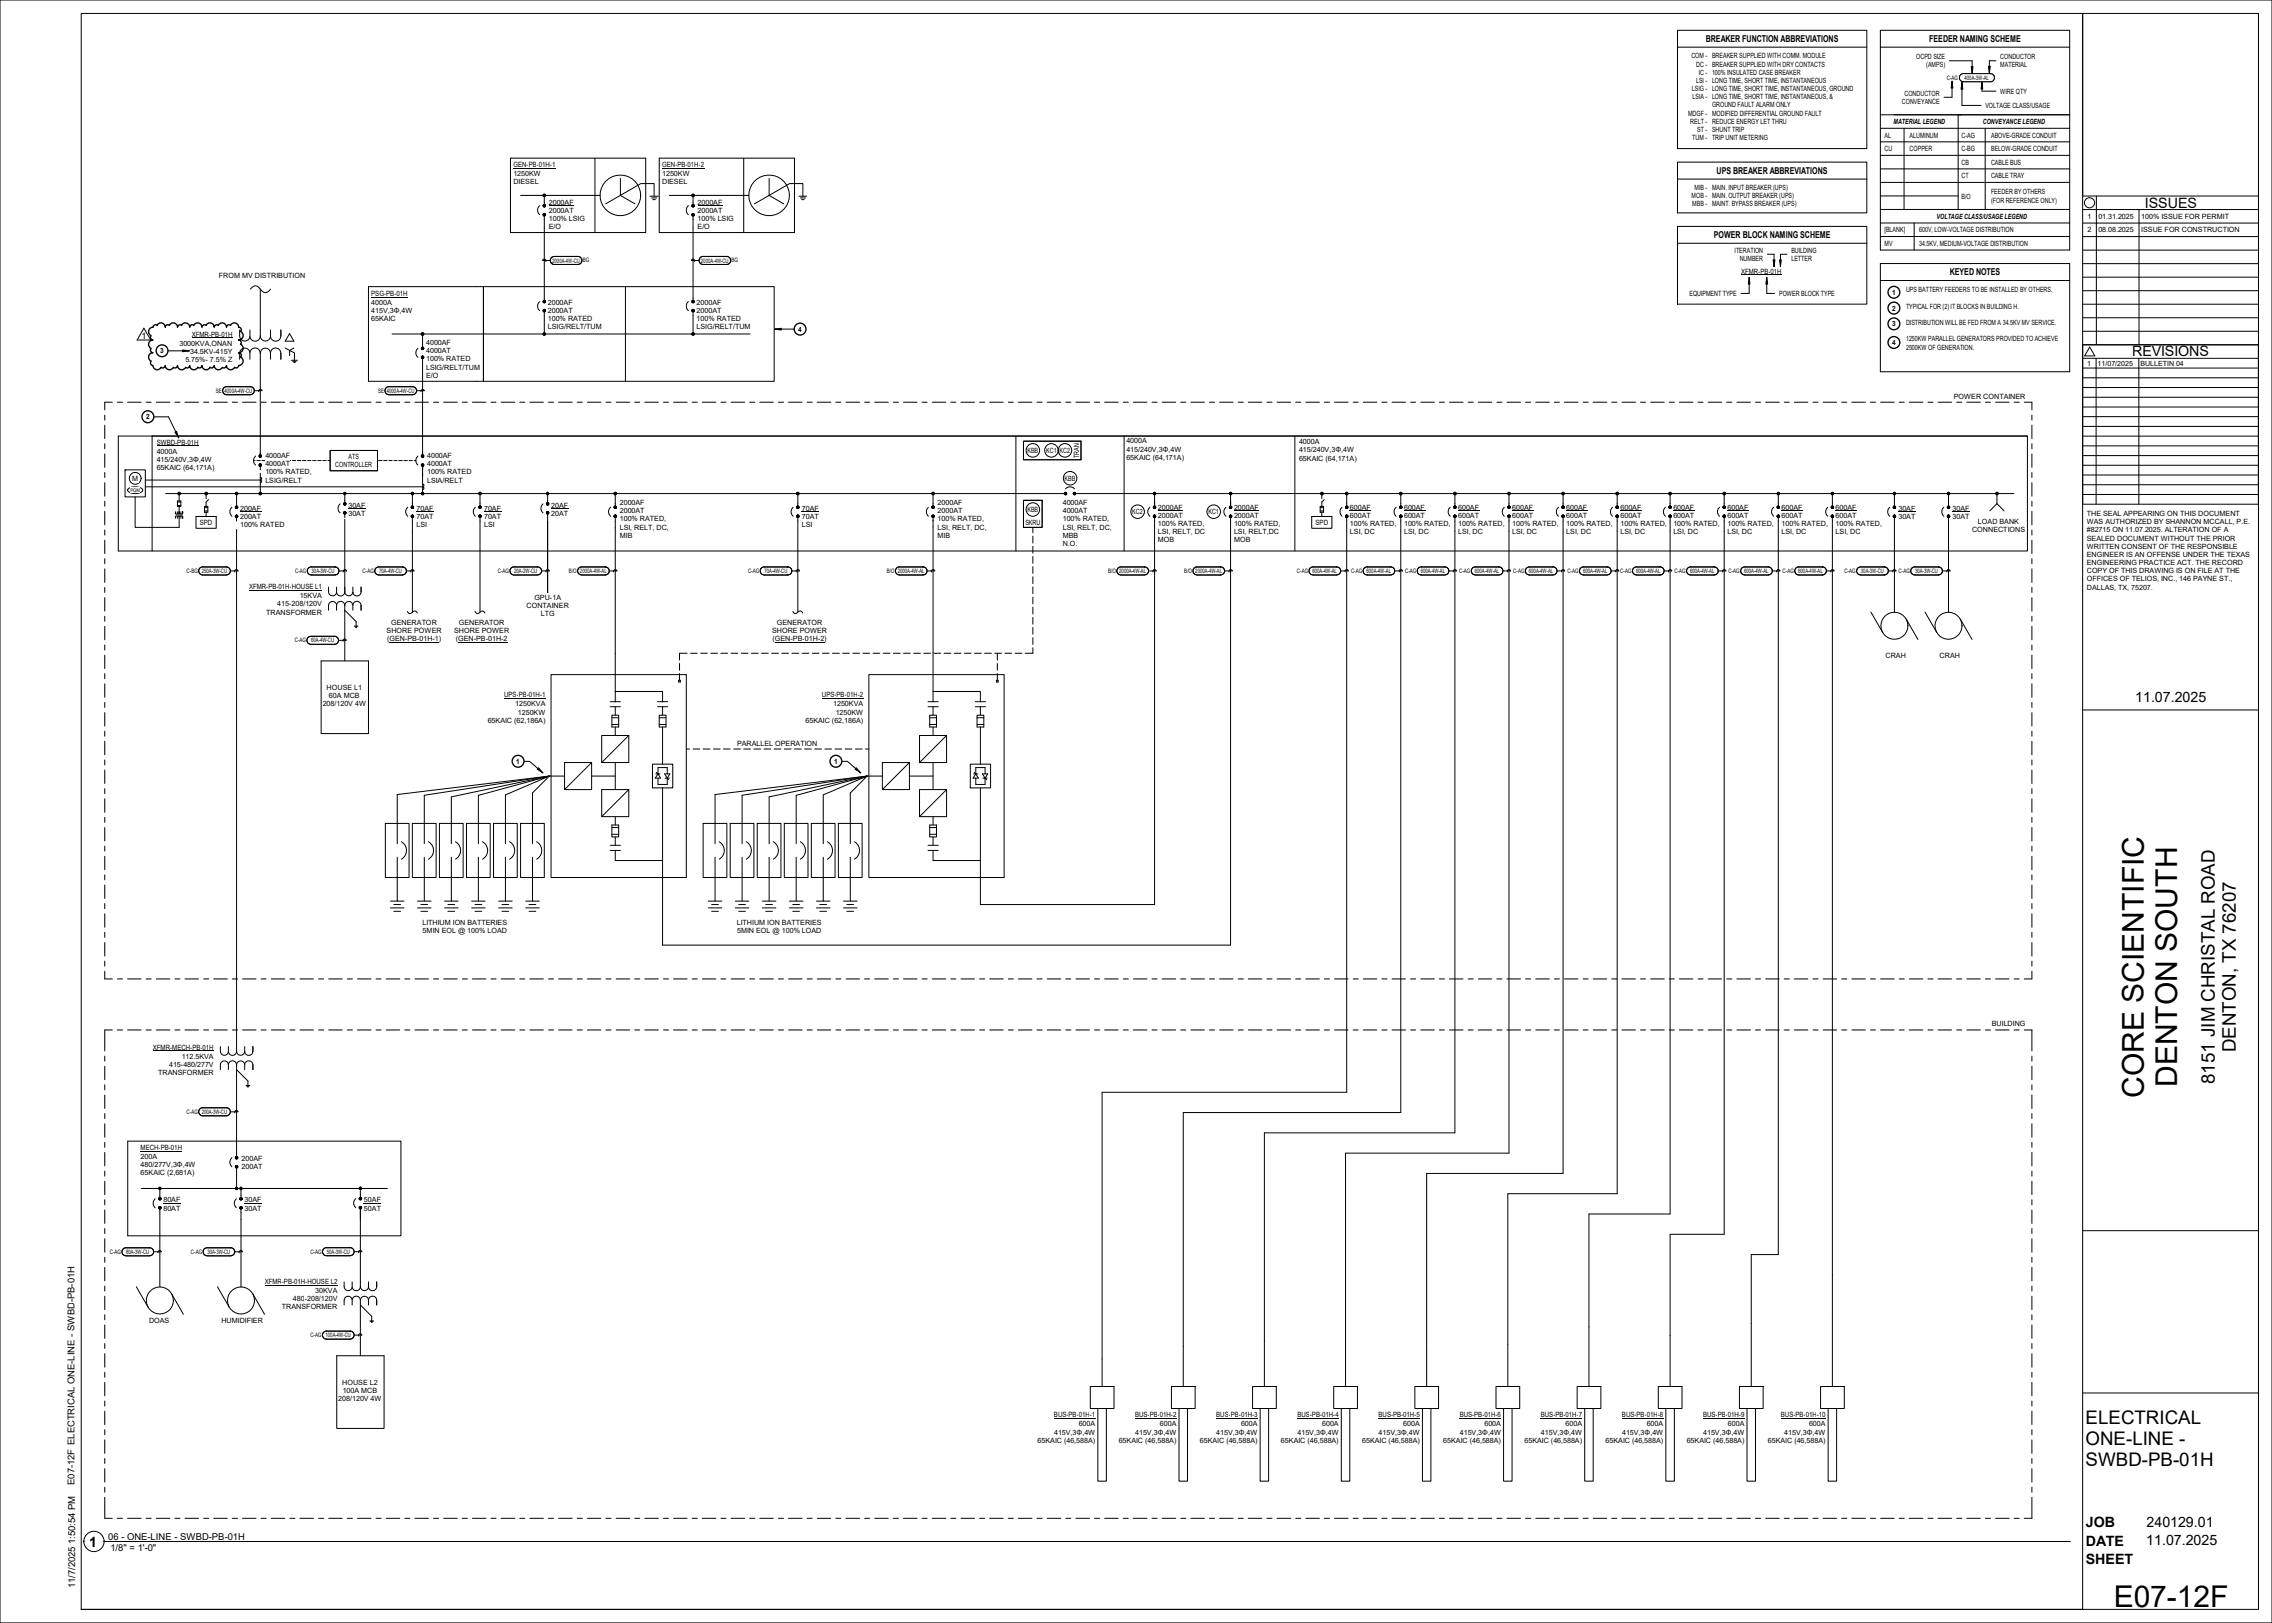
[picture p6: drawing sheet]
<svg xmlns="http://www.w3.org/2000/svg" width="1067mm" height="762mm" viewBox="0 0 1067 762" stroke-linecap="round" stroke-linejoin="round" font-family="sans-serif">
<defs><g id="words">
<g font-size="14.1">
<text x="1007" y="515" transform="rotate(-90 1007 515)">CORE SCIENTIFIC</text>
<text x="1022" y="510" transform="rotate(-90 1022 510)">DENTON SOUTH</text>
<text x="992" y="754">E07-12F</text>
</g>
<g font-size="8.8">
<text x="1050" y="494" transform="rotate(-90 1050 494)">DENTON, TX 76207</text>
<text x="1040" y="509" transform="rotate(-90 1040 509)">8151 JIM CHRISTAL ROAD</text>
<text x="979" y="668">ELECTRICAL</text>
<text x="979" y="678">ONE-LINE -</text>
<text x="979" y="688">SWBD-PB-01H</text>
</g>
<g font-size="6.7">
<text x="1007" y="98">ISSUES</text>
<text x="1001" y="167">REVISIONS</text>
<text x="1003" y="330">11.07.2025</text>
<text x="979" y="717">JOB</text>
<text x="1008" y="717">240129.01</text>
<text x="979" y="726">DATE</text>
<text x="1008" y="726">11.07.2025</text>
<text x="42" y="726">1</text>
<text x="979" y="734">SHEET</text>
</g>
<text font-size="4.5" x="35" y="746" transform="rotate(-90 35 746)">11/7/2025 1:50:54 PM</text>
<g font-size="4.4">
<text x="801" y="20">BREAKER FUNCTION ABBREVIATIONS</text>
<text x="906" y="20">FEEDER NAMING SCHEME</text>
<text x="806" y="82">UPS BREAKER ABBREVIATIONS</text>
<text x="805" y="112">POWER BLOCK NAMING SCHEME</text>
<text x="916" y="129">KEYED NOTES</text>
<text x="35" y="625" transform="rotate(-90 35 625)">SWBD-PB-01H</text>
<text x="35" y="678" transform="rotate(-90 35 678)">ELECTRICAL ONE-LINE -</text>
<text x="35" y="697" transform="rotate(-90 35 697)">E07-12F</text>
<text x="51" y="723">06 - ONE-LINE - SWBD-PB-01H</text>
<text x="52" y="728">1/8&quot; = 1'-0&quot;</text>
</g>
<text font-size="4.2" x="66" y="159">1</text>
<g font-size="3.4">
<text x="794" y="27">COM - BREAKER SUPPLIED WITH COMM. MODULE</text>
<text x="900" y="28">OCPD SIZE</text>
<text x="939" y="28">CONDUCTOR</text>
<text x="796" y="31">DC - BREAKER SUPPLIED WITH DRY CONTACTS</text>
<text x="798" y="35">IC - 100% INSULATED CASE BREAKER</text>
<text x="904" y="32">(AMPS)</text>
<text x="939" y="32">MATERIAL</text>
<text x="796" y="39">LSI - LONG TIME, SHORT TIME, INSTANTANEOUS</text>
<text x="794" y="43">LSIG - LONG TIME, SHORT TIME, INSTANTANEOUS, GROUND</text>
<text x="795" y="47">LSIA - LONG TIME, SHORT TIME, INSTANTANEOUS, &amp;</text>
<text x="894" y="45">CONDUCTOR</text>
<text x="939" y="44">WIRE QTY</text>
<text x="804" y="50">GROUND FAULT ALARM ONLY</text>
<text x="893" y="49">CONVEYANCE</text>
<text x="932" y="51">VOLTAGE CLASS/USAGE</text>
<text x="793" y="54">MDGF - MODIFIED DIFFERENTIAL GROUND FAULT</text>
<text x="794" y="58">RELT - REDUCE ENERGY LET THRU</text>
<text x="889" y="58">MATERIAL LEGEND</text>
<text x="931" y="58">CONVEYANCE LEGEND</text>
<text x="795" y="66">TUM - TRIP UNIT METERING</text>
<text x="797" y="62">ST - SHUNT TRIP</text>
<text x="885" y="65">AL</text>
<text x="897" y="65">ALUMINUM</text>
<text x="921" y="65">C-AG</text>
<text x="935" y="65">ABOVE-GRADE CONDUIT</text>
<text x="885" y="71">CU</text>
<text x="897" y="71">COPPER</text>
<text x="921" y="71">C-BG</text>
<text x="935" y="71">BELOW-GRADE CONDUIT</text>
<text x="921" y="77">CB</text>
<text x="935" y="77">CABLE BUS</text>
<text x="241" y="78">GEN-</text>
<text x="241" y="83">1250KW</text>
<text x="248" y="78">PB-</text>
<text x="253" y="78">01H-</text>
<text x="259" y="78">1</text>
<text x="311" y="78">GEN-</text>
<text x="311" y="83">1250KW</text>
<text x="318" y="78">PB-</text>
<text x="323" y="78">01H-</text>
<text x="329" y="78">2</text>
<text x="921" y="84">CT</text>
<text x="935" y="84">CABLE TRAY</text>
<text x="241" y="87">DIESEL</text>
<text x="311" y="87">DIESEL</text>
<text x="796" y="89">MIB - MAIN. INPUT BREAKER (UPS)</text>
<text x="794" y="93">MOB - MAIN. OUTPUT BREAKER (UPS)</text>
<text x="921" y="93">B/O</text>
<text x="935" y="91">FEEDER BY OTHERS</text>
<text x="935" y="95">(FOR REFERENCE ONLY)</text>
<text x="258" y="96">2000AF</text>
<text x="258" y="100">2000AT</text>
<text x="328" y="96">2000AF</text>
<text x="328" y="100">2000AT</text>
<text x="795" y="97">MBB - MAINT. BYPASS BREAKER (UPS)</text>
<text x="258" y="104">100% LSIG</text>
<text x="258" y="108">E/O</text>
<text x="328" y="104">100% LSIG</text>
<text x="328" y="108">E/O</text>
<text x="909" y="103">VOLTAGE CLASS/USAGE LEGEND</text>
<text x="980" y="103">1</text>
<text x="985" y="103">01.31.2025</text>
<text x="1005" y="103">100% ISSUE FOR PERMIT</text>
<text x="885" y="109">[BLANK]</text>
<text x="901" y="109">600V, LOW-VOLTAGE DISTRIBUTION</text>
<text x="980" y="109">2</text>
<text x="985" y="109">08.08.2025</text>
<text x="1005" y="109">ISSUE FOR CONSTRUCTION</text>
<text x="814" y="119">ITERATION</text>
<text x="841" y="119">BUILDING</text>
<text x="885" y="115">MV</text>
<text x="901" y="115">34.5KV, MEDIUM-VOLTAGE DISTRIBUTION</text>
<text x="817" y="122">NUMBER</text>
<text x="841" y="122">LETTER</text>
<text x="103" y="130">FROM MV DISTRIBUTION</text>
<text x="818" y="129">XFMR-</text>
<text x="827" y="129">PB-</text>
<text x="831" y="129">01H</text>
<text x="895" y="137">UPS BATTERY FEEDERS TO BE INSTALLED BY OTHERS.</text>
<text x="174" y="139">PSG-</text>
<text x="174" y="143">4000A</text>
<text x="181" y="139">PB-</text>
<text x="186" y="139">01H</text>
<text x="257" y="143">2000AF</text>
<text x="327" y="143">2000AF</text>
<text x="793" y="139">EQUIPMENT TYPE</text>
<text x="835" y="139">POWER BLOCK TYPE</text>
<text x="888" y="138">1</text>
<text x="174" y="147">415V,3Φ,4W</text>
<text x="257" y="147">2000AT</text>
<text x="327" y="147">2000AT</text>
<text x="888" y="146">2</text>
<text x="895" y="145">TYPICAL FOR (2) IT BLOCKS IN BUILDING H.</text>
<text x="174" y="151">65KAIC</text>
<text x="257" y="151">100% RATED</text>
<text x="257" y="155">LSIG/RELT/TUM</text>
<text x="327" y="151">100% RATED</text>
<text x="327" y="155">LSIG/RELT/TUM</text>
<text x="375" y="156">4</text>
<text x="888" y="153">3</text>
<text x="895" y="153">DISTRIBUTION WILL BE FED FROM A 34.5KV MV SERVICE.</text>
<text x="90" y="158">XFMR-</text>
<text x="99" y="158">PB-</text>
<text x="104" y="158">01H</text>
<text x="200" y="162">4000AF</text>
<text x="895" y="160">1250KW PARALLEL GENERATORS PROVIDED TO ACHIEVE</text>
<text x="75" y="166">3</text>
<text x="84" y="162">3000KVA,ONAN</text>
<text x="89" y="166">34.5KV-415Y</text>
<text x="200" y="166">4000AT</text>
<text x="888" y="162">4</text>
<text x="895" y="164">2500KW OF GENERATION.</text>
<text x="87" y="170">5.75%-</text>
<text x="99" y="170">7.5% Z</text>
<text x="200" y="170">100% RATED</text>
<text x="200" y="173">LSIG/RELT/TUM</text>
<text x="200" y="177">E/O</text>
<text x="917" y="187">POWER CONTAINER</text>
<text x="69" y="197">2</text>
<text x="74" y="209">SWBD-</text>
<text x="83" y="209">PB-</text>
<text x="88" y="209">01H</text>
<text x="529" y="208">4000A</text>
<text x="610" y="209">4000A</text>
<text x="74" y="213">4000A</text>
<text x="125" y="215">4000AF</text>
<text x="164" y="215">ATS</text>
<text x="201" y="215">4000AF</text>
<text x="482" y="213">KBB</text>
<text x="491" y="213">KC1 KC2</text>
<text x="507" y="215" transform="rotate(-90 507 215)">TRAN</text>
<text x="529" y="212">415/240V,3Φ,4W</text>
<text x="529" y="216">65KAIC (64,171A)</text>
<text x="610" y="212">415/240V,3Φ,4W</text>
<text x="74" y="217">415/240V,3Φ,4W</text>
<text x="74" y="221">65KAIC (64,171A)</text>
<text x="125" y="219">4000AT</text>
<text x="157" y="219">CONTROLLER</text>
<text x="201" y="219">4000AT</text>
<text x="610" y="216">65KAIC (64,171A)</text>
<text x="62" y="226">M</text>
<text x="125" y="223">100% RATED,</text>
<text x="125" y="227">LSIG/RELT</text>
<text x="201" y="223">100% RATED</text>
<text x="201" y="227">LSIA/RELT</text>
<text x="500" y="226">KBB</text>
<text x="113" y="240">200AF</text>
<text x="164" y="238">30AF</text>
<text x="196" y="240">70AF</text>
<text x="227" y="240">70AF</text>
<text x="259" y="238">20AF</text>
<text x="291" y="237">2000AF</text>
<text x="377" y="240">70AF</text>
<text x="440" y="237">2000AF</text>
<text x="499" y="237">4000AF</text>
<text x="544" y="239">2000AF</text>
<text x="579" y="239">2000AF</text>
<text x="634" y="239">600AF</text>
<text x="659" y="239">600AF</text>
<text x="685" y="239">600AF</text>
<text x="710" y="239">600AF</text>
<text x="735" y="239">600AF</text>
<text x="761" y="239">600AF</text>
<text x="786" y="239">600AF</text>
<text x="811" y="239">600AF</text>
<text x="837" y="239">600AF</text>
<text x="862" y="239">600AF</text>
<text x="891" y="240">30AF</text>
<text x="917" y="240">30AF</text>
<text x="113" y="244">200AT</text>
<text x="164" y="242">30AT</text>
<text x="196" y="244">70AT</text>
<text x="227" y="244">70AT</text>
<text x="259" y="242">20AT</text>
<text x="291" y="241">2000AT</text>
<text x="291" y="245">100% RATED,</text>
<text x="377" y="244">70AT</text>
<text x="440" y="241">2000AT</text>
<text x="440" y="245">100% RATED,</text>
<text x="482" y="240">KBB</text>
<text x="499" y="241">4000AT</text>
<text x="499" y="245">100% RATED,</text>
<text x="532" y="241">KC2</text>
<text x="544" y="243">2000AT</text>
<text x="567" y="241">KC1</text>
<text x="579" y="243">2000AT</text>
<text x="634" y="243">600AT</text>
<text x="659" y="243">600AT</text>
<text x="685" y="243">600AT</text>
<text x="710" y="243">600AT</text>
<text x="735" y="243">600AT</text>
<text x="761" y="243">600AT</text>
<text x="786" y="243">600AT</text>
<text x="811" y="243">600AT</text>
<text x="837" y="243">600AT</text>
<text x="862" y="243">600AT</text>
<text x="891" y="244">30AT</text>
<text x="917" y="244">30AT</text>
<text x="929" y="246">LOAD BANK</text>
<text x="980" y="242">THE SEAL APPEARING ON THIS DOCUMENT</text>
<text x="94" y="246">SPD</text>
<text x="113" y="247">100% RATED</text>
<text x="196" y="247">LSI</text>
<text x="227" y="247">LSI</text>
<text x="291" y="249">LSI, RELT, DC,</text>
<text x="377" y="247">LSI</text>
<text x="440" y="249">LSI, RELT, DC,</text>
<text x="481" y="246">SKRU</text>
<text x="499" y="249">LSI, RELT, DC,</text>
<text x="544" y="247">100% RATED,</text>
<text x="544" y="251">LSI, RELT, DC</text>
<text x="579" y="247">100% RATED,</text>
<text x="579" y="251">LSI, RELT,DC</text>
<text x="618" y="246">SPD</text>
<text x="634" y="247">100% RATED,</text>
<text x="634" y="251">LSI, DC</text>
<text x="659" y="247">100% RATED,</text>
<text x="659" y="251">LSI, DC</text>
<text x="685" y="247">100% RATED,</text>
<text x="685" y="251">LSI, DC</text>
<text x="710" y="247">100% RATED,</text>
<text x="710" y="251">LSI, DC</text>
<text x="735" y="247">100% RATED,</text>
<text x="735" y="251">LSI, DC</text>
<text x="761" y="247">100% RATED,</text>
<text x="761" y="251">LSI, DC</text>
<text x="786" y="247">100% RATED,</text>
<text x="786" y="251">LSI, DC</text>
<text x="811" y="247">100% RATED,</text>
<text x="811" y="251">LSI, DC</text>
<text x="837" y="247">100% RATED,</text>
<text x="837" y="251">LSI, DC</text>
<text x="862" y="247">100% RATED,</text>
<text x="862" y="251">LSI, DC</text>
<text x="926" y="250">CONNECTIONS</text>
<text x="980" y="246">WAS AUTHORIZED BY SHANNON MCCALL, P.E.</text>
<text x="980" y="250">#82715 ON 11.07.2025. ALTERATION OF A</text>
<text x="291" y="252">MIB</text>
<text x="440" y="252">MIB</text>
<text x="499" y="252">MBB</text>
<text x="499" y="256">N.O.</text>
<text x="544" y="255">MOB</text>
<text x="579" y="255">MOB</text>
<text x="980" y="254">SEALED DOCUMENT WITHOUT THE PRIOR</text>
<text x="980" y="258">WRITTEN CONSENT OF THE RESPONSIBLE</text>
<text x="980" y="261">ENGINEER IS AN OFFENSE UNDER THE TEXAS</text>
<text x="980" y="265">ENGINEERING PRACTICE ACT. THE RECORD</text>
<text x="980" y="269">COPY OF THIS DRAWING IS ON FILE AT THE</text>
<text x="980" y="273">OFFICES OF TELIOS, INC., 146 PAYNE ST.,</text>
<text x="117" y="277">XFMR-</text>
<text x="126" y="277">PB-</text>
<text x="131" y="277">01H-</text>
<text x="137" y="277">HOUSE L1</text>
<text x="141" y="281">15KVA</text>
<text x="251" y="282">GPU-1A</text>
<text x="980" y="277">DALLAS, TX, 75207.</text>
<text x="130" y="285">415-208/120V</text>
<text x="247" y="286">CONTAINER</text>
<text x="125" y="289">TRANSFORMER</text>
<text x="184" y="293">GENERATOR</text>
<text x="215" y="293">GENERATOR</text>
<text x="254" y="289">LTG</text>
<text x="365" y="293">GENERATOR</text>
<text x="182" y="297">SHORE POWER</text>
<text x="213" y="297">SHORE POWER</text>
<text x="363" y="297">SHORE POWER</text>
<text x="182" y="301">(GEN-PB-01H-1)</text>
<text x="214" y="301">(GEN-PB-01H-2</text>
<text x="363" y="301">(GEN-PB-01H-2)</text>
<text x="885" y="309">CRAH</text>
<text x="911" y="309">CRAH</text>
<text x="153" y="324">HOUSE L1</text>
<text x="154" y="328">60A MCB</text>
<text x="237" y="327">UPS-</text>
<text x="244" y="327">PB-</text>
<text x="248" y="327">01H-</text>
<text x="255" y="327">1</text>
<text x="386" y="327">UPS-</text>
<text x="393" y="327">PB-</text>
<text x="398" y="327">01H-</text>
<text x="404" y="327">2</text>
<text x="152" y="332">208/120V 4W</text>
<text x="242" y="332">1250KVA</text>
<text x="243" y="335">1250KW</text>
<text x="391" y="332">1250KVA</text>
<text x="392" y="335">1250KW</text>
<text x="229" y="339">65KAIC (62,186A)</text>
<text x="378" y="339">65KAIC (62,186A)</text>
<text x="346" y="350">PARALLEL OPERATION</text>
<text x="242" y="359">1</text>
<text x="392" y="359">1</text>
<text x="198" y="434">LITHIUM ION BATTERIES</text>
<text x="346" y="434">LITHIUM ION BATTERIES</text>
<text x="198" y="438">5MIN EOL @ 100% LOAD</text>
<text x="346" y="438">5MIN EOL @ 100% LOAD</text>
<text x="935" y="482">BUILDING</text>
<text x="72" y="493">XFMR-</text>
<text x="81" y="493">MECH-</text>
<text x="85" y="497">112.5KVA</text>
<text x="90" y="493">PB-</text>
<text x="95" y="493">01H</text>
<text x="79" y="501">415-480/277V</text>
<text x="74" y="505">TRANSFORMER</text>
<text x="66" y="540">MECH-</text>
<text x="75" y="540">PB-</text>
<text x="80" y="540">01H</text>
<text x="66" y="544">200A</text>
<text x="113" y="545">200AF</text>
<text x="66" y="548">480/277V,3Φ,4W</text>
<text x="66" y="552">65KAIC (2,681A)</text>
<text x="113" y="549">200AT</text>
<text x="77" y="565">80AF</text>
<text x="77" y="568">80AT</text>
<text x="115" y="565">30AF</text>
<text x="115" y="568">30AT</text>
<text x="171" y="565">50AF</text>
<text x="171" y="568">50AT</text>
<text x="124" y="603">XFMR-</text>
<text x="133" y="603">PB-</text>
<text x="138" y="603">01H-</text>
<text x="144" y="603">HOUSE L2</text>
<text x="138" y="611">480-208/120V</text>
<text x="148" y="607">30KVA</text>
<text x="132" y="615">TRANSFORMER</text>
<text x="70" y="621">DOAS</text>
<text x="104" y="621">HUMIDIFIER</text>
<text x="161" y="650">HOUSE L2</text>
<text x="161" y="654">100A MCB</text>
<text x="159" y="658">208/120V 4W</text>
<text x="495" y="665">BUS-</text>
<text x="502" y="665">PB-</text>
<text x="507" y="665">01H-</text>
<text x="513" y="665">1</text>
<text x="533" y="665">BUS-</text>
<text x="540" y="665">PB-</text>
<text x="545" y="665">01H-</text>
<text x="551" y="665">2</text>
<text x="571" y="665">BUS-</text>
<text x="578" y="665">PB-</text>
<text x="583" y="665">01H-</text>
<text x="589" y="665">3</text>
<text x="609" y="665">BUS-</text>
<text x="616" y="665">PB-</text>
<text x="621" y="665">01H-</text>
<text x="627" y="665">4</text>
<text x="647" y="665">BUS-</text>
<text x="654" y="665">PB-</text>
<text x="659" y="665">01H-</text>
<text x="665" y="665">5</text>
<text x="685" y="665">BUS-</text>
<text x="692" y="665">PB-</text>
<text x="697" y="665">01H-</text>
<text x="703" y="665">6</text>
<text x="723" y="665">BUS-</text>
<text x="730" y="665">PB-</text>
<text x="735" y="665">01H-</text>
<text x="741" y="665">7</text>
<text x="762" y="665">BUS-</text>
<text x="768" y="665">PB-</text>
<text x="773" y="665">01H-</text>
<text x="779" y="665">8</text>
<text x="800" y="665">BUS-</text>
<text x="807" y="665">PB-</text>
<text x="811" y="665">01H-</text>
<text x="817" y="665">9</text>
<text x="836" y="665">BUS-</text>
<text x="843" y="665">PB-</text>
<text x="848" y="665">01H-</text>
<text x="854" y="665">10</text>
<text x="507" y="670">600A</text>
<text x="545" y="670">600A</text>
<text x="583" y="670">600A</text>
<text x="621" y="670">600A</text>
<text x="659" y="670">600A</text>
<text x="697" y="670">600A</text>
<text x="735" y="670">600A</text>
<text x="773" y="670">600A</text>
<text x="811" y="670">600A</text>
<text x="849" y="670">600A</text>
<text x="487" y="677">65KAIC (46,588A)</text>
<text x="495" y="674">415V,3Φ,4W</text>
<text x="525" y="677">65KAIC (46,588A)</text>
<text x="533" y="674">415V,3Φ,4W</text>
<text x="563" y="677">65KAIC (46,588A)</text>
<text x="571" y="674">415V,3Φ,4W</text>
<text x="601" y="677">65KAIC (46,588A)</text>
<text x="609" y="674">415V,3Φ,4W</text>
<text x="640" y="677">65KAIC (46,588A)</text>
<text x="647" y="674">415V,3Φ,4W</text>
<text x="678" y="677">65KAIC (46,588A)</text>
<text x="685" y="674">415V,3Φ,4W</text>
<text x="716" y="677">65KAIC (46,588A)</text>
<text x="724" y="674">415V,3Φ,4W</text>
<text x="754" y="677">65KAIC (46,588A)</text>
<text x="762" y="674">415V,3Φ,4W</text>
<text x="792" y="677">65KAIC (46,588A)</text>
<text x="800" y="674">415V,3Φ,4W</text>
<text x="830" y="677">65KAIC (46,588A)</text>
<text x="838" y="674">415V,3Φ,4W</text>
</g>
<g font-size="3.3">
<text x="980" y="172">1</text>
<text x="985" y="172">11/07/2025</text>
<text x="1005" y="172">BULLETIN 04</text>
</g>
<g font-size="2.9">
<text x="914" y="37">C-AG</text>
<text x="922" y="37">400A-3W-AL</text>
<text x="259" y="123">2000A-4W-CU</text>
<text x="274" y="123">BG</text>
<text x="329" y="123">2000A-4W-CU</text>
<text x="343" y="123">BG</text>
<text x="101" y="184">SE</text>
<text x="105" y="184">4000A-4W-CU</text>
<text x="178" y="184">SE</text>
<text x="182" y="184">4000A-4W-CU</text>
<text x="88" y="269">C-BG</text>
<text x="95" y="269">250A-3W-CU</text>
<text x="139" y="269">C-AG</text>
<text x="146" y="269">30A-3W-CU</text>
<text x="170" y="269">C-AG</text>
<text x="178" y="269">70A-4W-CU</text>
<text x="234" y="269">C-AG</text>
<text x="241" y="269">20A-2W-CU</text>
<text x="267" y="269">B/O</text>
<text x="272" y="269">2000A-4W-AL</text>
<text x="351" y="269">C-AG</text>
<text x="359" y="269">70A-4W-CU</text>
<text x="416" y="269">B/O</text>
<text x="422" y="269">2000A-4W-AL</text>
<text x="520" y="269">B/O</text>
<text x="526" y="269">2000A-4W-AL</text>
<text x="556" y="269">B/O</text>
<text x="561" y="269">2000A-4W-AL</text>
<text x="609" y="269">C-AG</text>
<text x="616" y="269">600A-4W-AL</text>
<text x="634" y="269">C-AG</text>
<text x="642" y="269">600A-4W-AL</text>
<text x="660" y="269">C-AG</text>
<text x="667" y="269">600A-4W-AL</text>
<text x="685" y="269">C-AG</text>
<text x="692" y="269">600A-4W-AL</text>
<text x="711" y="269">C-AG</text>
<text x="718" y="269">600A-4W-AL</text>
<text x="736" y="269">C-AG</text>
<text x="743" y="269">600A-4W-AL</text>
<text x="761" y="269">C-AG</text>
<text x="768" y="269">600A-4W-AL</text>
<text x="786" y="269">C-AG</text>
<text x="794" y="269">600A-4W-AL</text>
<text x="812" y="269">C-AG</text>
<text x="819" y="269">600A-4W-AL</text>
<text x="837" y="269">C-AG</text>
<text x="844" y="269">600A-4W-AL</text>
<text x="866" y="269">C-AG</text>
<text x="874" y="269">30A-3W-CU</text>
<text x="891" y="269">C-AG</text>
<text x="899" y="269">30A-3W-CU</text>
<text x="138" y="302">C-AG</text>
<text x="146" y="302">60A-4W-CU</text>
<text x="88" y="523">C-AG</text>
<text x="95" y="523">200A-3W-CU</text>
<text x="52" y="589">C-AG</text>
<text x="59" y="589">80A-3W-CU</text>
<text x="90" y="589">C-AG</text>
<text x="97" y="589">30A-3W-CU</text>
<text x="146" y="589">C-AG</text>
<text x="153" y="589">50A-3W-CU</text>
<text x="146" y="628">C-AG</text>
<text x="153" y="628">100A-4W-CU</text>
</g>
<text font-size="2.3" x="61" y="231">PQM</text>
</g></defs>
<g fill="#000">
<path d="M255 91h1v1h-1zM255 96h1v1h-1zM325 91h1v1h-1zM325 96h1v1h-1zM255 100h1v1h-1zM325 100h1v1h-1zM198 156h1v1h-1zM255 156h1v1h-1zM255 145h1v1h-1zM255 141h1v1h-1zM325 156h1v1h-1zM325 145h1v1h-1z"/>
<path d="M325 141h1v1h-1zM198 167h1v1h-1zM198 163h1v1h-1zM122 218h1v1h-1zM122 214h1v1h-1zM198 218h1v1h-1zM198 214h1v1h-1zM84 231h1v1h-1zM96 231h1v1h-1zM110 238h2v1h-2zM110 231h2v1h-2zM122 231h1v1h-1z"/>
<path d="M161 236h1v1h-1zM161 231h1v1h-1zM193 238h1v1h-1zM193 231h1v1h-1zM198 231h1v1h-1zM225 238h1v1h-1zM225 231h1v1h-1zM257 236h1v1h-1zM257 231h1v1h-1zM288 238h1v1h-1zM288 231h1v1h-1zM374 238h1v1h-1z"/>
<path d="M374 231h1v1h-1zM438 238h1v1h-1zM438 231h1v1h-1zM500 231h1v1h-1zM504 231h1v1h-1zM542 238h1v1h-1zM542 231h1v1h-1zM577 238h1v1h-1zM577 231h1v1h-1zM620 231h1v1h-1zM632 238h1v1h-1zM632 231h1v1h-1z"/>
<path d="M657 238h1v1h-1zM657 231h1v1h-1zM683 238h1v1h-1zM683 231h1v1h-1zM708 238h1v1h-1zM708 231h1v1h-1zM733 238h2v1h-2zM733 231h2v1h-2zM759 238h1v1h-1zM759 231h1v1h-1zM784 238h1v1h-1zM784 231h1v1h-1z"/>
<path d="M809 238h1v1h-1zM809 231h1v1h-1zM834 238h2v1h-2zM834 231h2v1h-2zM860 238h1v1h-1zM860 231h1v1h-1zM889 238h1v1h-1zM889 231h1v1h-1zM914 238h2v1h-2zM914 231h2v1h-2zM937 231h1v1h-1zM110 242h2v1h-2z"/>
<path d="M161 240h1v1h-1zM193 242h1v1h-1zM225 242h1v1h-1zM257 240h1v1h-1zM288 242h1v1h-1zM374 242h1v1h-1zM438 242h1v1h-1zM542 242h1v1h-1zM577 242h1v1h-1zM632 242h1v1h-1zM657 242h1v1h-1zM683 242h1v1h-1z"/>
<path d="M708 242h1v1h-1zM733 242h2v1h-2zM759 242h1v1h-1zM784 242h1v1h-1zM809 242h1v1h-1zM834 242h2v1h-2zM860 242h1v1h-1zM889 242h1v1h-1zM914 242h2v1h-2zM74 557h2v2h-2zM110 557h2v2h-2zM110 547h2v1h-2z"/>
<path d="M110 543h2v1h-2zM113 557h1v2h-1zM169 557h1v2h-1zM74 566h2v2h-2zM74 562h2v1h-2zM113 566h1v2h-1zM113 562h1v1h-1zM169 566h1v2h-1zM169 562h1v1h-1z"/>
</g>
<g fill="none" stroke="#000" stroke-width=".47">
<path d="M788 14h89v56h-89zM883 14h89v40h-89zM788 22h89M883 22h89M883 54v63h89v-63h-83M919 54v44M240 74h63v35h-63zM279 74v35M310 74h63v35h-63zM349 74v35M788 76h89v24h-89zM883 73h89"/>
<path d="M883 60h89M883 67h89M883 79h89M894 60v38M932 60v38M244 92h38M253 97a2.8 2.8 0 0 0 0 4M256 92v4M291 92l10-6h6v6M291 84v8M291 92l7 4M291 92l-7 4"/>
<path d="M305 92h4M306 93h2M307 94h1M314 92h38M323 97a2.8 2.8 0 0 0 0 4M325 92v4M361 92l10-6h6v6M361 84v8M361 92l7 4M361 92l-7 4M375 92h4M376 93h2"/>
<path d="M376 94h2M788 84h89M883 98h89M883 86h89M883 92h36M256 101v40M325 101v40M788 106h89v37h-89zM788 114h89M883 105h89M883 111h89M899 105v12"/>
<path d="M118 136a3 3 0 0 1 3-2 3 3 0 0 1 2 3h2l2-1M122 136v22M294 135h-121v44h121M294 135h70v44h-70M294 135v44M883 124h89v51h-89zM883 132h89M113 155v3a2.4 2.4 0 0 0 2 2 2.4 2.4 0 0 0 2-2M117 155v3a2.4 2.4 0 0 0 3 2 2.4 2.4 0 0 0 2-2M122 158a2.4 2.4 0 0 0 2 2 2.4 2.4 0 0 0 3-2M127 155v3M132 155v3a2.4 2.4 0 0 1-2 2 2.4 2.4 0 0 1-3-2"/>
<path d="M136 157l2 3h-4zM184 157h168M198 157v6M253 142a2.8 2.8 0 0 0 0 4M256 146v11M323 142a2.8 2.8 0 0 0 0 4M325 146v11M117 165a2.4 2.4 0 0 0-2-2 2.4 2.4 0 0 0-2 3v3M122 166a2.4 2.4 0 0 0-2-3 2.4 2.4 0 0 0-3 2v4M122 166v48M127 165a2.4 2.4 0 0 1 3-2 2.4 2.4 0 0 1 2 3v3M127 165a2.4 2.4 0 0 0-3-2 2.4 2.4 0 0 0-2 3"/>
<path d="M127 165v4M134 163l2 2M136 165l2 1v3M136 165v2M137 169h3M137 170h2M138 170h1M138 163l-2 2M196 164a2.8 2.8 0 0 0 0 4M198 168v46M227 179v-44v44M49 195v2"/>
<path d="M49 200v6M53 189h-4v3M55 189h3M60 189h6M69 189h2M73 189h7M82 189h2M87 189h6M96 189h2M100 189h7M109 189h3M114 189h6"/>
<path d="M123 189h2M127 189h7M136 189h2M141 189h6M150 189h2M154 189h7M163 189h2M168 189h6M177 189h2M181 189h7M190 189h2M195 189h6"/>
<path d="M204 189h2M208 189h7M217 189h2M222 189h6M231 189h2M235 189h7M244 189h2M249 189h6M258 189h2M262 189h7M271 189h2M276 189h6"/>
<path d="M285 189h2M289 189h7M298 189h2M303 189h6M312 189h2M316 189h7M325 189h2M330 189h6M338 189h3M343 189h7M352 189h2M357 189h6"/>
<path d="M366 189h2M370 189h7M379 189h2M384 189h6M392 189h3M397 189h7M406 189h2M411 189h6M419 189h3M424 189h7M433 189h2M438 189h6"/>
<path d="M446 189h3M451 189h7M460 189h2M465 189h6M473 189h3M478 189h7M487 189h2M492 189h6M500 189h3M505 189h7M514 189h2M519 189h6"/>
<path d="M527 189h3M532 189h7M541 189h2M546 189h6M554 189h3M559 189h7M568 189h2M573 189h6M581 189h3M586 189h6M595 189h2M600 189h6"/>
<path d="M608 189h3M613 189h7M622 189h2M627 189h6M635 189h3M640 189h6M649 189h2M654 189h6M662 189h3M667 189h6M676 189h2M681 189h6"/>
<path d="M689 189h3M694 189h6M703 189h2M708 189h6M716 189h3M721 189h6M730 189h2M735 189h6M743 189h3M748 189h6M757 189h2M762 189h6"/>
<path d="M770 189h3M775 189h6M784 189h2M789 189h6M797 189h3M802 189h6M811 189h2M816 189h6M824 189h3M829 189h6M838 189h2M843 189h6"/>
<path d="M851 189h3M856 189h6M865 189h2M870 189h6M878 189h3M883 189h6M892 189h2M896 189h7M905 189h3M910 189h6M919 189h2M924 189h6"/>
<path d="M932 189h3M937 189h6M946 189h2M950 189h4v3M954 195v2M954 200v6M49 208v3M49 213v6M71 205h881v54h-881zM119 216h1M120 214a2.8 2.8 0 0 0 0 4M121 216h1"/>
<path d="M122 219v2M123 216h2M125 216h2M128 216h1M130 216h2M133 216h1M135 216h1M137 216h2M140 216h1M142 216h2M144 216h2M147 216h1"/>
<path d="M149 216h2M152 216h1M154 216h2M156 216h2M159 216h1M161 216h2M163 216h2M166 216h1M168 216h2M171 216h1M173 216h2M175 216h2"/>
<path d="M178 216h1M180 216h2M183 216h1M185 216h1M187 216h2M190 216h1M192 216h2M194 216h1M196 214a2.8 2.8 0 0 0 0 4M198 219v13M477 205v54M528 205v54"/>
<path d="M608 205v54M952 205h-896v54h15M954 208v3M954 213v6M49 222v2M49 227v6M49 235v3M59 221h9v12h-9zM60 230a5 5 0 0 1 7 0 5 5 0 0 1-7 0zM63 233v15h21v-5M68 229h130M78 232h32"/>
<path d="M83 235h2v3h-2zM83 236h2M83 237h2M84 232v3M84 238v3M96 238h2M96 240h2M96 238h2v2h-2zM97 232v2M98 235l-1 1v2M109 238a2.8 2.8 0 0 0 0 4M111 232v6"/>
<path d="M112 232h49M122 224h1l-1 1h-54M122 225l1 1-1 1M122 222v10M160 237a2.8 2.8 0 0 0 0 4M162 232v4M162 232h31M191 238a2.8 2.8 0 0 0 0 4M194 232v6M194 232h31M198 227l1 1-1 1M198 229h1l-1 1"/>
<path d="M223 238a2.8 2.8 0 0 0 0 4M225 232v6M226 232h31M255 237a2.8 2.8 0 0 0 0 4M257 232v4M258 232h116M287 238a2.8 2.8 0 0 0 0 4M289 232v6M372 238a2.8 2.8 0 0 0 0 4M375 232v6M375 232h125M436 238a2.8 2.8 0 0 0 0 4"/>
<path d="M438 232v6M500 230a2.8 2.8 0 0 1 5 0M505 232h115M540 238a2.7 2.7 0 0 0 0 4M542 232v6M576 238a2.8 2.8 0 0 0 0 4M578 232v6M621 232h11M630 238a2.8 2.8 0 0 0 0 4M632 232v6M633 232h24M656 238a2.8 2.8 0 0 0 0 4"/>
<path d="M658 232v6M658 232h25M681 238a2.8 2.8 0 0 0 0 4M683 232v6M684 232h24M706 238a2.8 2.8 0 0 0 0 4M709 232v6M709 232h24M732 238a2.8 2.8 0 0 0 0 4M734 232v6M735 232h24M757 238a2.8 2.8 0 0 0 0 4"/>
<path d="M759 232v6M760 232h24M782 238a2.8 2.8 0 0 0 0 4M784 232v6M785 232h24M807 238a2.8 2.8 0 0 0 0 4M810 232v6M810 232h24M833 238a2.8 2.8 0 0 0 0 4M835 232v6M836 232h24M858 238a2.8 2.8 0 0 0 0 4"/>
<path d="M860 232v6M861 232h28M887 238a2.8 2.8 0 0 0 0 4M890 232v6M890 232h24M913 238a2.8 2.8 0 0 0 0 4M915 232v6M916 232h21M938 232v4M938 236l-4 4M938 236l3 4M938 232h8"/>
<path d="M954 222v2M954 227v6M954 235v3M49 240v6M49 249v2M49 254v6M82 240l1 1M83 242l1 1M83 242l-1 1M83 240v1M83 242v1M84 240v1v-1"/>
<path d="M84 241h1M84 241h-1M85 242h1v1M85 242l-1 1M85 240v1M85 242v1M86 240v1v-1M86 241h-1M92 242h10v6h-10zM97 240v2M111 249v245M111 243v2"/>
<path d="M162 241v2M162 244v34M194 243v44M225 243v44M257 241v39M289 243v87M375 243v44M438 243v87M485 248v2M485 252v3M485 256v4M542 243v182h-82v-55"/>
<path d="M578 243v201h-267v-74M632 243v270h-115v138M658 243v279h-102v129M683 243v289h-89v119M709 243v298h-77v110M734 243v308h-64v100M759 243v317h-51v91M784 243v327h-38v81M810 243v337h-26v71M835 243v346h-13v62M860 243v408M890 243v44"/>
<path d="M915 243v44M954 240v6M954 249v2M954 254v6M49 262v3M49 267v6M49 276v2M154 276v2a1.9 1.9 0 0 0 2 2 1.9 1.9 0 0 0 2-2M158 276v2a1.9 1.9 0 0 0 2 2 1.9 1.9 0 0 0 2-2M162 278a1.9 1.9 0 0 0 2 2 1.9 1.9 0 0 0 2-2M166 276v2M170 276v2a1.9 1.9 0 0 1-2 2 1.9 1.9 0 0 1-2-2"/>
<path d="M485 261v3M485 266v3M485 271v3M485 276v3M954 262v3M954 267v6M954 276v2M49 281v6M49 289v3M49 294v6M158 284a1.9 1.9 0 0 0-2-2 1.9 1.9 0 0 0-2 2v3M162 284a1.9 1.9 0 0 0-2-2 1.9 1.9 0 0 0-2 2v3"/>
<path d="M162 284v26M162 287l5 5v2M166 284a1.9 1.9 0 0 1 2-2 1.9 1.9 0 0 1 2 2v3M166 284a1.9 1.9 0 0 0-2-2 1.9 1.9 0 0 0-2 2M166 284v3M166 294h2M167 294h1M167 295h.1M191 287a2.2 2.2 0 0 0 4 0l1 1M223 287a2.2 2.2 0 0 0 4 0l1 1M372 287a2.2 2.2 0 0 0 4 0l1 1M485 280v4"/>
<path d="M485 285v3M485 290v3M485 295v3M485 299v4M878 287l6 10M895 291l6 9M904 287l5 10M920 291l6 9M954 281v6M954 289v3M954 294v6M49 303v2"/>
<path d="M49 308v6M49 316v3M151 310h22v34h-22zM259 317h63v95h-63zM319 319v1zM319 311v4M319 316v3M323 307h-4v3M324 307h3M329 307h3M334 307h3M338 307h4"/>
<path d="M343 307h3M348 307h3M353 307h3M358 307h3M362 307h4M367 307h3M372 307h3M377 307h3M381 307h4M386 307h3M391 307h3M396 307h3"/>
<path d="M400 307h4M405 307h3M408 317h63v95h-63zM410 307h3M415 307h3M419 307h4M424 307h3M429 307h3M434 307h3M439 307h3M443 307h3M448 307h3"/>
<path d="M453 307h3M458 307h3M462 307h3M467 307h3M468 319h1v1h-1zM468 307v3M468 311v4M468 316v3M472 307h3M477 307h3M485 304v3h-4M954 303v2"/>
<path d="M954 308v6M954 316v3M49 321v6M49 330v2M49 335v6M287 329h4M287 332h4M287 336h3v5h-3zM287 337h3M289 332v4M289 325h22v5M309 329h5"/>
<path d="M309 332h5M310 336h3v5h-3zM310 337h3M311 332v4M436 329h5M436 332h5M437 336h3v5h-3zM437 337h3M438 332v4M438 325h22v5M458 329h5M458 332h5"/>
<path d="M459 336h3v5h-3zM459 337h3M460 332v4M954 321v6M954 330v2M954 335v6M49 343v3M49 348v6M49 357v2M265 358h13v13h-13zM278 358l-13 13M283 345h12v13h-12z"/>
<path d="M287 340h3M289 341v4M289 358v13M295 345l-12 13M306 359h10v11h-10zM310 340h3M311 341v18M322 352h2M325 352h4M330 352h3M335 352h3M340 352h3"/>
<path d="M344 352h4M349 352h3M354 352h3M359 352h3M364 352h3M368 352h3M373 352h3M378 352h3M383 352h3M387 352h3M392 352h3M397 352h3"/>
<path d="M402 352h3M406 352h2M414 358h13v13h-13zM427 358l-13 13M432 345h12v13h-12zM437 340h3M438 341v4M438 358v13M444 345l-12 13M456 359h9v11h-9zM459 340h3M460 341v18"/>
<path d="M954 343v3M954 348v6M954 357v2M49 362v6M49 370v3M49 375v6M258 364l-8 8v24M258 364l-59 9v23M258 364l-46 10v22M258 364l-71 9v23M258 364h7M278 364h11"/>
<path d="M283 371h12v12h-12zM295 371l-12 12M308 363h2M308 363h1M309 363v-3h4v3M309 365v3h4v-3M309 363l1 2h-2zM312 363h3l-2 2zM312 365h2M313 365l1 1M407 364l-8 8v24M407 364h7"/>
<path d="M407 364l-59 9v23M407 364l-46 10v22M407 364l-71 9v23M427 364h11M432 371h12v12h-12zM444 371l-12 12M457 363h2M457 363h1M458 363v-3h5v3M458 365v3h5v-3M458 363l1 2h-2zM461 363h3l-1 2z"/>
<path d="M462 365h2M463 365v1M954 362v6M954 370v3M954 375v6M49 384v2M49 389v6M49 397v3M181 387h11v25h-11zM188 395a5 5 0 0 1 1 8M194 387h11v25h-11zM201 395a5 5 0 0 1 0 8"/>
<path d="M206 387h11v25h-11zM214 395a5 5 0 0 1 0 8M219 387h11v25h-11zM225 396v-23l33-9-21 9v23M227 395a5 5 0 0 1 0 8M232 387h11v25h-11zM239 395a5 5 0 0 1 0 8M244 387h12v25h-12zM252 395a5 5 0 0 1 0 8M287 399h4M287 397h4M287 387h3v6h-3z"/>
<path d="M287 389h3M287 392h3M289 383v4M289 393v4M289 399v5h22M330 387h11v25h-11zM338 395a5 5 0 0 1 0 8M343 387h11v25h-11zM350 395a5 5 0 0 1 0 8M356 387h11v25h-11zM363 395a5 5 0 0 1 0 8M368 387h11v25h-11z"/>
<path d="M374 396v-23l33-9-20 9v23M376 395a5 5 0 0 1 0 8M381 387h11v25h-11zM388 395a5 5 0 0 1 1 8M394 387h11v25h-11zM401 395a5 5 0 0 1 0 8M436 399h5M436 397h5M437 387h3v6h-3zM437 389h3M437 392h3M438 383v4"/>
<path d="M438 393v4M438 399v5h22M954 384v2M954 389v6M954 397v3M49 402v6M49 411v2M49 416v6M187 402v21M199 402v21M212 402v21M225 402v21"/>
<path d="M237 402v21M250 402v21M336 402v21M348 402v21M361 402v21M374 402v21M387 402v21M399 402v21M954 402v6M954 411v2M954 416v6M49 424v3"/>
<path d="M49 429v6M49 438v2M183 423h7M183 426h7M185 425h3M185 428h3M196 423h6M196 426h6M198 425h3M198 428h3M209 423h6M209 426h6"/>
<path d="M210 425h3M210 428h3M221 423h7M221 426h7M223 425h3M223 428h3M234 423h6M234 426h6M236 425h3M236 428h3M247 423h6M247 426h6"/>
<path d="M248 425h4M248 428h4M333 423h6M333 426h6M334 425h3M334 428h3M345 423h7M345 426h7M347 425h3M347 428h3M358 423h6M358 426h6"/>
<path d="M360 425h3M360 428h3M371 423h6M371 426h6M372 425h3M372 428h3M383 423h7M383 426h7M385 425h3M385 428h3M396 423h6M396 426h6"/>
<path d="M398 425h3M398 428h3M954 424v3M954 429v6M954 438v2M49 443v6M49 451v3M49 456v4h4M55 460h3M60 460h6M69 460h2M73 460h7"/>
<path d="M82 460h2M87 460h6M96 460h2M100 460h7M109 460h3M114 460h6M123 460h2M127 460h7M136 460h2M141 460h6M150 460h2M154 460h7"/>
<path d="M163 460h2M168 460h6M177 460h2M181 460h7M190 460h2M195 460h6M204 460h2M208 460h7M217 460h2M222 460h6M231 460h2M235 460h7"/>
<path d="M244 460h2M249 460h6M258 460h2M262 460h7M271 460h2M276 460h6M285 460h2M289 460h7M298 460h2M303 460h6M312 460h2M316 460h7"/>
<path d="M325 460h2M330 460h6M338 460h3M343 460h7M352 460h2M357 460h6M366 460h2M370 460h7M379 460h2M384 460h6M392 460h3M397 460h7"/>
<path d="M406 460h2M411 460h6M419 460h3M424 460h7M433 460h2M438 460h6M446 460h3M451 460h7M460 460h2M465 460h6M473 460h3M478 460h7"/>
<path d="M487 460h2M492 460h6M500 460h3M505 460h7M514 460h2M519 460h6M527 460h3M532 460h7M541 460h2M546 460h6M554 460h3M559 460h7"/>
<path d="M568 460h2M573 460h6M581 460h3M586 460h6M595 460h2M600 460h6M608 460h3M613 460h7M622 460h2M627 460h6M635 460h3M640 460h6"/>
<path d="M649 460h2M654 460h6M662 460h3M667 460h6M676 460h2M681 460h6M689 460h3M694 460h6M703 460h2M708 460h6M716 460h3M721 460h6"/>
<path d="M730 460h2M735 460h6M743 460h3M748 460h6M757 460h2M762 460h6M770 460h3M775 460h6M784 460h2M789 460h6M797 460h3M802 460h6"/>
<path d="M811 460h2M816 460h6M824 460h3M829 460h6M838 460h2M843 460h6M851 460h3M856 460h6M865 460h2M870 460h6M878 460h3M883 460h6"/>
<path d="M892 460h2M896 460h7M905 460h3M910 460h6M919 460h2M924 460h6M932 460h3M937 460h6M946 460h2M954 443v6M954 451v3M954 456v4h-4"/>
<path d="M49 496v2M53 484h-4v9M55 484h3M60 484h6M69 484h2M73 484h7M82 484h2M87 484h6M96 484h2M100 484h7M103 491v3a1.9 1.9 0 0 0 2 1 1.9 1.9 0 0 0 2-1M107 500a1.9 1.9 0 0 0-2-2 1.9 1.9 0 0 0-2 2v2"/>
<path d="M107 491v3a1.9 1.9 0 0 0 2 2 1.9 1.9 0 0 0 2-2M109 484h3M111 494a1.9 1.9 0 0 0 2 1 1.9 1.9 0 0 0 2-1M111 500a1.9 1.9 0 0 0-2-2 1.9 1.9 0 0 0-2 2v2M111 500v43M114 484h6M115 500a1.9 1.9 0 0 0-2-2 1.9 1.9 0 0 0-2 2M115 491v3M115 500v2M115 500a1.9 1.9 0 0 1 2-2 1.9 1.9 0 0 1 2 2v2M119 491v3a1.9 1.9 0 0 1-2 2 1.9 1.9 0 0 1-2-2M123 484h2"/>
<path d="M127 484h7M136 484h2M141 484h6M150 484h2M154 484h7M163 484h2M168 484h6M177 484h2M181 484h7M190 484h2M195 484h6M204 484h2"/>
<path d="M208 484h7M217 484h2M222 484h6M231 484h2M235 484h7M244 484h2M249 484h6M258 484h2M262 484h7M271 484h2M276 484h6M285 484h2"/>
<path d="M289 484h7M298 484h2M303 484h6M312 484h2M316 484h7M325 484h2M330 484h6M338 484h3M343 484h7M352 484h2M357 484h6M366 484h2"/>
<path d="M370 484h7M379 484h2M384 484h6M392 484h3M397 484h7M406 484h2M411 484h6M419 484h3M424 484h7M433 484h2M438 484h6M446 484h3"/>
<path d="M451 484h7M460 484h2M465 484h6M473 484h3M478 484h7M487 484h2M492 484h6M500 484h3M505 484h7M514 484h2M519 484h6M527 484h3"/>
<path d="M532 484h7M541 484h2M546 484h6M554 484h3M559 484h7M568 484h2M573 484h6M581 484h3M586 484h6M595 484h2M600 484h6M608 484h3"/>
<path d="M613 484h7M622 484h2M627 484h6M635 484h3M640 484h6M649 484h2M654 484h6M662 484h3M667 484h6M676 484h2M681 484h6M689 484h3"/>
<path d="M694 484h6M703 484h2M708 484h6M716 484h3M721 484h6M730 484h2M735 484h6M743 484h3M748 484h6M757 484h2M762 484h6M770 484h3"/>
<path d="M775 484h6M784 484h2M789 484h6M797 484h3M802 484h6M811 484h2M816 484h6M824 484h3M829 484h6M838 484h2M843 484h6M851 484h3"/>
<path d="M856 484h6M865 484h2M870 484h6M878 484h3M883 484h6M892 484h2M896 484h7M905 484h3M910 484h6M919 484h2M924 484h6M932 484h3"/>
<path d="M937 484h6M946 484h2M950 484h4v9M954 496v2M49 501v6M49 509v3M49 514v6M111 502l5 6v2M116 510h1M954 501v6M954 509v3M954 514v6"/>
<path d="M49 523v2M49 528v6M49 536v3M60 536h128v44h-128zM954 523v2M954 528v6M954 536v3M49 541v6M49 550v2M49 555v6M66 558h116M75 558v4"/>
<path d="M109 544a2.8 2.8 0 0 0 0 4M111 548v10M113 558v4M169 558v4M954 541v6M954 550v2M954 555v6M49 563v3M49 568v6M49 577v2M73 563a2.8 2.8 0 0 0 0 4M75 568v36"/>
<path d="M111 563a2.8 2.8 0 0 0 0 4M113 568v36M167 563a2.8 2.8 0 0 0 0 4M169 568v36M954 563v3M954 568v6M954 577v2M49 582v6M49 590v3M49 595v6M954 582v6M954 590v3"/>
<path d="M954 595v6M49 604v2M49 609v6M49 617v3M64 604l6 10M81 607l5 10M102 604l6 10M119 607l5 10M162 602v2a1.9 1.9 0 0 0 1 2 1.9 1.9 0 0 0 2-2M165 602v2a1.9 1.9 0 0 0 2 2 1.9 1.9 0 0 0 2-2M165 610a1.9 1.9 0 0 0-2-1 1.9 1.9 0 0 0-1 1v3M169 610a1.9 1.9 0 0 0-2-1 1.9 1.9 0 0 0-2 1v3"/>
<path d="M169 610v27M169 613l6 5v2M169 604a1.9 1.9 0 0 0 2 2 1.9 1.9 0 0 0 2-2M173 610a1.9 1.9 0 0 1 2-1 1.9 1.9 0 0 1 2 1v3M173 610a1.9 1.9 0 0 0-2-1 1.9 1.9 0 0 0-2 1M173 602v2M173 610v3M177 602v2a1.9 1.9 0 0 1-2 2 1.9 1.9 0 0 1-2-2M954 604v2M954 609v6M954 617v3M49 622v6"/>
<path d="M49 631v2M49 636v6M158 637h22v34h-22zM174 620h1M174 621h1M954 622v6M954 631v2M954 636v6M49 644v3M49 649v6M49 658v2M512 651h11v10h-11z"/>
<path d="M550 651h11v10h-11zM588 651h11v10h-11zM626 651h11v10h-11zM664 651h11v10h-11zM702 651h12v10h-12zM741 651h11v10h-11zM779 651h11v10h-11zM817 651h11v10h-11zM855 651h11v10h-11zM954 644v3M954 649v6M954 658v2"/>
<path d="M49 663v6M49 671v3M49 676v6M515 661v34h4v-34M554 661v34h4v-34M592 661v34h4v-34M630 661v34h4v-34M668 661v34h4v-34M706 661v34h4v-34M744 661v34h4v-34M782 661v34h4v-34M820 661v34h4v-34"/>
<path d="M858 661v34h4v-34M954 663v6M954 671v3M954 676v6M49 685v2M49 690v6M49 698v3M954 685v2M954 690v6M954 698v3M49 703v10h4M55 713h3"/>
<path d="M60 713h6M69 713h2M73 713h7M82 713h2M87 713h6M96 713h2M100 713h7M109 713h3M114 713h6M123 713h2M127 713h7M136 713h2"/>
<path d="M141 713h6M150 713h2M154 713h7M163 713h2M168 713h6M177 713h2M181 713h7M190 713h2M195 713h6M204 713h2M208 713h7M217 713h2"/>
<path d="M222 713h6M231 713h2M235 713h7M244 713h2M249 713h6M258 713h2M262 713h7M271 713h2M276 713h6M285 713h2M289 713h7M298 713h2"/>
<path d="M303 713h6M312 713h2M316 713h7M325 713h2M330 713h6M338 713h3M343 713h7M352 713h2M357 713h6M366 713h2M370 713h7M379 713h2"/>
<path d="M384 713h6M392 713h3M397 713h7M406 713h2M411 713h6M419 713h3M424 713h7M433 713h2M438 713h6M446 713h3M451 713h7M460 713h2"/>
<path d="M465 713h6M473 713h3M478 713h7M487 713h2M492 713h6M500 713h3M505 713h7M514 713h2M519 713h6M527 713h3M532 713h7M541 713h2"/>
<path d="M546 713h6M554 713h3M559 713h7M568 713h2M573 713h6M581 713h3M586 713h6M595 713h2M600 713h6M608 713h3M613 713h7M622 713h2"/>
<path d="M627 713h6M635 713h3M640 713h6M649 713h2M654 713h6M662 713h3M667 713h6M676 713h2M681 713h6M689 713h3M694 713h6M703 713h2"/>
<path d="M708 713h6M716 713h3M721 713h6M730 713h2M735 713h6M743 713h3M748 713h6M757 713h2M762 713h6M770 713h3M775 713h6M784 713h2"/>
<path d="M789 713h6M797 713h3M802 713h6M811 713h2M816 713h6M824 713h3M829 713h6M838 713h2M843 713h6M851 713h3M856 713h6M865 713h2"/>
<path d="M870 713h6M878 713h3M883 713h6M892 713h2M896 713h7M905 713h3M910 713h6M919 713h2M924 713h6M932 713h3M937 713h6M946 713h2"/>
<path d="M954 703v10h-4"/>
<circle cx="256" cy="92" r=".6"/>
<circle cx="256" cy="97" r=".6"/>
<circle cx="291" cy="92" r="10"/>
<circle cx="325" cy="92" r=".6"/>
<circle cx="325" cy="97" r=".6"/>
<circle cx="361" cy="92" r="10"/>
<circle cx="256" cy="101" r=".6"/>
<circle cx="325" cy="101" r=".6"/>
<circle cx="198" cy="157" r=".6"/>
<circle cx="256" cy="157" r=".6"/>
<circle cx="256" cy="146" r=".6"/>
<circle cx="256" cy="142" r=".6"/>
<circle cx="325" cy="157" r=".6"/>
<circle cx="325" cy="146" r=".6"/>
<circle cx="325" cy="142" r=".6"/>
<circle cx="198" cy="168" r=".6"/>
<circle cx="198" cy="164" r=".6"/>
<circle cx="122" cy="218" r=".6"/>
<circle cx="122" cy="214" r=".6"/>
<circle cx="198" cy="218" r=".6"/>
<circle cx="198" cy="214" r=".6"/>
<circle cx="63" cy="225" r="2.8"/>
<circle cx="84" cy="232" r=".6"/>
<circle cx="97" cy="232" r=".6"/>
<circle cx="111" cy="238" r=".6"/>
<circle cx="111" cy="232" r=".6"/>
<circle cx="122" cy="232" r=".6"/>
<circle cx="162" cy="237" r=".6"/>
<circle cx="162" cy="232" r=".6"/>
<circle cx="194" cy="232" r=".6"/>
<circle cx="194" cy="238" r=".6"/>
<circle cx="198" cy="232" r=".6"/>
<circle cx="225" cy="232" r=".6"/>
<circle cx="225" cy="238" r=".6"/>
<circle cx="257" cy="237" r=".6"/>
<circle cx="257" cy="232" r=".6"/>
<circle cx="289" cy="232" r=".6"/>
<circle cx="289" cy="238" r=".6"/>
<circle cx="375" cy="232" r=".6"/>
<circle cx="375" cy="238" r=".6"/>
<circle cx="438" cy="232" r=".6"/>
<circle cx="438" cy="238" r=".6"/>
<circle cx="500" cy="232" r=".6"/>
<circle cx="505" cy="232" r=".6"/>
<circle cx="542" cy="238" r=".6"/>
<circle cx="542" cy="232" r=".6"/>
<circle cx="578" cy="232" r=".6"/>
<circle cx="578" cy="238" r=".6"/>
<circle cx="621" cy="232" r=".6"/>
<circle cx="632" cy="232" r=".6"/>
<circle cx="632" cy="238" r=".6"/>
<circle cx="658" cy="232" r=".6"/>
<circle cx="658" cy="238" r=".6"/>
<circle cx="683" cy="232" r=".6"/>
<circle cx="683" cy="238" r=".6"/>
<circle cx="709" cy="232" r=".6"/>
<circle cx="709" cy="238" r=".6"/>
<circle cx="734" cy="232" r=".6"/>
<circle cx="734" cy="238" r=".6"/>
<circle cx="759" cy="232" r=".6"/>
<circle cx="759" cy="238" r=".6"/>
<circle cx="784" cy="232" r=".6"/>
<circle cx="784" cy="238" r=".6"/>
<circle cx="810" cy="232" r=".6"/>
<circle cx="810" cy="238" r=".6"/>
<circle cx="835" cy="232" r=".6"/>
<circle cx="835" cy="238" r=".6"/>
<circle cx="860" cy="232" r=".6"/>
<circle cx="860" cy="238" r=".6"/>
<circle cx="890" cy="232" r=".6"/>
<circle cx="890" cy="238" r=".6"/>
<circle cx="915" cy="232" r=".6"/>
<circle cx="915" cy="238" r=".6"/>
<circle cx="938" cy="232" r=".6"/>
<circle cx="111" cy="242" r=".6"/>
<circle cx="162" cy="241" r=".6"/>
<circle cx="194" cy="242" r=".6"/>
<circle cx="225" cy="242" r=".6"/>
<circle cx="257" cy="241" r=".6"/>
<circle cx="289" cy="242" r=".6"/>
<circle cx="375" cy="242" r=".6"/>
<circle cx="438" cy="242" r=".6"/>
<circle cx="542" cy="242" r=".6"/>
<circle cx="578" cy="242" r=".6"/>
<circle cx="632" cy="242" r=".6"/>
<circle cx="658" cy="242" r=".6"/>
<circle cx="683" cy="242" r=".6"/>
<circle cx="709" cy="242" r=".6"/>
<circle cx="734" cy="242" r=".6"/>
<circle cx="759" cy="242" r=".6"/>
<circle cx="784" cy="242" r=".6"/>
<circle cx="810" cy="242" r=".6"/>
<circle cx="835" cy="242" r=".6"/>
<circle cx="860" cy="242" r=".6"/>
<circle cx="890" cy="242" r=".6"/>
<circle cx="915" cy="242" r=".6"/>
<circle cx="890" cy="294" r="6"/>
<circle cx="915" cy="294" r="6"/>
<circle cx="75" cy="558" r=".6"/>
<circle cx="111" cy="558" r=".6"/>
<circle cx="111" cy="548" r=".6"/>
<circle cx="111" cy="544" r=".6"/>
<circle cx="113" cy="558" r=".6"/>
<circle cx="169" cy="558" r=".6"/>
<circle cx="75" cy="567" r=".6"/>
<circle cx="75" cy="563" r=".6"/>
<circle cx="113" cy="567" r=".6"/>
<circle cx="113" cy="563" r=".6"/>
<circle cx="169" cy="567" r=".6"/>
<circle cx="169" cy="563" r=".6"/>
<circle cx="75" cy="611" r="6"/>
<circle cx="113" cy="611" r="6"/>
</g>
<g fill="#fff">
<path d="M94 243h6v4h-6z"/>
<path d="M74 206h8v4h-8z"/>
<path d="M82 206h1v4h-1z"/>
<path d="M83 206h4v4h-4z"/>
<path d="M87 206h1v4h-1z"/>
<path d="M88 206h5v4h-5z"/>
</g>
<path d="M74 209h19" fill="none" stroke="#000" stroke-width=".47"/>
<g fill="#fff">
<path d="M74 210h9v4h-9z"/>
<path d="M74 214h17v4h-17z"/>
<path d="M91 214h2v4h-2z"/>
<path d="M93 214h6v4h-6z"/>
<path d="M74 218h27v4h-27z"/>
<path d="M62 223h3v4h-3z"/>
<path d="M61 229h5v3h-5z"/>
<path d="M201 212h11v4h-11z"/>
</g>
<path d="M201 216h11" fill="none" stroke="#000" stroke-width=".47"/>
<g fill="#fff">
<path d="M201 216h11v4h-11z"/>
<path d="M201 220h20v4h-20z"/>
<path d="M201 224h16v3h-16z"/>
<path d="M155 211h22v10h-22z"/>
</g>
<path d="M155 211h22v10h-22z" fill="none" stroke="#000" stroke-width=".47"/>
<path d="M125 212h11v4h-11z" fill="#fff"/>
<path d="M125 216h11" fill="none" stroke="#000" stroke-width=".47"/>
<g fill="#fff">
<path d="M125 216h11v4h-11z"/>
<path d="M125 220h22v4h-22z"/>
<path d="M125 224h17v3h-17z"/>
<path d="M291 234h12v4h-12z"/>
</g>
<path d="M291 238h12" fill="none" stroke="#000" stroke-width=".47"/>
<g fill="#fff">
<path d="M291 238h12v4h-12z"/>
<path d="M291 242h23v4h-23z"/>
<path d="M291 246h24v3h-24z"/>
<path d="M291 249h6v4h-6z"/>
<path d="M544 236h11v4h-11z"/>
</g>
<path d="M544 240h11" fill="none" stroke="#000" stroke-width=".47"/>
<g fill="#fff">
<path d="M544 240h11v4h-11z"/>
<path d="M544 244h22v4h-22z"/>
<path d="M544 248h23v4h-23z"/>
<path d="M544 252h7v3h-7z"/>
<path d="M499 234h12v4h-12z"/>
</g>
<path d="M499 238h12" fill="none" stroke="#000" stroke-width=".47"/>
<g fill="#fff">
<path d="M499 238h12v4h-12z"/>
<path d="M499 242h23v4h-23z"/>
<path d="M499 246h23v3h-23z"/>
<path d="M499 249h7v4h-7z"/>
<path d="M499 253h7v4h-7z"/>
<path d="M196 237h8v4h-8z"/>
</g>
<path d="M196 240h8" fill="none" stroke="#000" stroke-width=".47"/>
<g fill="#fff">
<path d="M196 241h8v3h-8z"/>
<path d="M196 244h4v4h-4z"/>
<path d="M481 207h27v9h-27z"/>
</g>
<g fill="none" stroke="#000" stroke-width=".47">
<path d="M481 207h27v9h-27z"/>
<circle cx="485" cy="211" r="3"/>
<circle cx="494" cy="211" r="3"/>
<circle cx="500" cy="211" r="3"/>
<circle cx="534" cy="240" r="3"/>
<circle cx="570" cy="240" r="3"/>
</g>
<path d="M481 235h8v13h-8z" fill="#fff"/>
<g fill="none" stroke="#000" stroke-width=".47">
<path d="M481 235h8v13h-8z"/>
<circle cx="485" cy="239" r="3"/>
<circle cx="502" cy="225" r="3"/>
</g>
<g fill="#fff">
<path d="M346 347h38v4h-38z"/>
<path d="M237 324h6v4h-6z"/>
<path d="M243 324h1v4h-1z"/>
<path d="M244 324h3v4h-3z"/>
<path d="M247 324h1v4h-1z"/>
<path d="M248 324h6v4h-6z"/>
<path d="M254 324h1v4h-1z"/>
<path d="M255 324h1v4h-1z"/>
</g>
<path d="M237 328h19" fill="none" stroke="#000" stroke-width=".47"/>
<g fill="#fff">
<path d="M242 329h14v3h-14z"/>
<path d="M243 332h13v4h-13z"/>
<path d="M229 336h27v4h-27z"/>
<path d="M198 431h40v4h-40z"/>
<path d="M198 435h40v4h-40z"/>
<path d="M346 431h40v4h-40z"/>
<path d="M346 435h40v4h-40z"/>
<path d="M386 324h6v4h-6z"/>
<path d="M392 324h1v4h-1z"/>
<path d="M393 324h4v4h-4z"/>
<path d="M397 324h1v4h-1z"/>
<path d="M398 324h5v4h-5z"/>
<path d="M403 324h1v4h-1z"/>
<path d="M404 324h1v4h-1z"/>
</g>
<path d="M386 328h19" fill="none" stroke="#000" stroke-width=".47"/>
<g fill="#fff">
<path d="M391 329h14v3h-14z"/>
<path d="M392 332h13v4h-13z"/>
<path d="M378 336h27v4h-27z"/>
<path d="M786 236h10v4h-10z"/>
</g>
<path d="M786 240h10" fill="none" stroke="#000" stroke-width=".47"/>
<g fill="#fff">
<path d="M786 240h10v4h-10z"/>
<path d="M786 244h22v4h-22z"/>
<path d="M786 248h11v4h-11z"/>
<path d="M887 134h5v6h-5z"/>
</g>
<circle cx="889" cy="137" r="2.8" fill="none" stroke="#000" stroke-width=".63"/>
<path d="M916 125h23v5h-23z" fill="#fff"/>
<path d="M917 38v3h-1zM934 31h1l-1 3z" fill="#000"/>
<path d="M917 38v3h-1zM917 38v8h-4M934 31h1l-1 3zM937 29h-3v5" fill="none" stroke="#000" stroke-width=".47"/>
<path d="M906 16h43v5h-43z" fill="#fff"/>
<path d="M926 31v3zM931 39v3h-1z" fill="#000"/>
<path d="M915 29h11v5M922 35h13a1.9 1.9 0 0 1 1 1 1.9 1.9 0 0 1-1 2h-13M922 35a1.9 1.9 0 0 0-2 1 1.9 1.9 0 0 0 2 2M926 31v3zM931 39v3h-1zM931 39v4h6" fill="none" stroke="#000" stroke-width=".47"/>
<path d="M920 35h16v3h-16z" fill="#fff"/>
<path d="M921 35h1h13a1.9 1.9 0 0 1 1 1 1.9 1.9 0 0 1-1 2h-13a1.9 1.9 0 0 1-2-1 1.9 1.9 0 0 1 1-2zM921 39l1 3h-1zM921 39v10h9" fill="none" stroke="#000" stroke-width=".47"/>
<path d="M921 39l1 3h-1z" fill="#000"/>
<g fill="#fff">
<path d="M801 16h62v5h-62z"/>
<path d="M806 78h52v5h-52z"/>
<path d="M117 274h8v3h-8z"/>
<path d="M125 274h1v3h-1z"/>
<path d="M126 274h4v3h-4z"/>
<path d="M130 274h1v3h-1z"/>
<path d="M131 274h5v3h-5z"/>
<path d="M136 274h1v3h-1z"/>
<path d="M137 274h14v3h-14z"/>
</g>
<path d="M117 277h34" fill="none" stroke="#000" stroke-width=".47"/>
<g fill="#fff">
<path d="M141 278h10v4h-10z"/>
<path d="M130 282h6v3h-6z"/>
<path d="M136 282h1v3h-1z"/>
<path d="M137 282h14v3h-14z"/>
<path d="M125 285h26v4h-26z"/>
<path d="M164 235h8v4h-8z"/>
</g>
<path d="M164 239h8" fill="none" stroke="#000" stroke-width=".47"/>
<g fill="#fff">
<path d="M164 239h8v4h-8z"/>
<path d="M153 321h17v4h-17z"/>
<path d="M154 325h15v4h-15z"/>
<path d="M152 329h20v3h-20z"/>
<path d="M144 299h15v4h-15z"/>
</g>
<path d="M145 299h1h11a1.9 1.9 0 0 1 2 2 1.9 1.9 0 0 1-2 2h-11a1.9 1.9 0 0 1-2-2 1.9 1.9 0 0 1 1-2zM159 301h4a.8 .8 0 0 0-1-1 .8 .8 0 0 0-1 1" fill="none" stroke="#000" stroke-width=".47"/>
<path d="M259 235h8v4h-8z" fill="#fff"/>
<path d="M259 239h8" fill="none" stroke="#000" stroke-width=".47"/>
<g fill="#fff">
<path d="M259 239h8v4h-8z"/>
<path d="M251 279h7v4h-7z"/>
<path d="M258 279h1v4h-1z"/>
<path d="M259 279h5v4h-5z"/>
<path d="M247 283h20v3h-20z"/>
<path d="M254 286h6v4h-6z"/>
<path d="M103 127h40v4h-40z"/>
<path d="M90 155h8v4h-8z"/>
<path d="M98 155h1v4h-1z"/>
<path d="M99 155h4v4h-4z"/>
<path d="M103 155h1v4h-1z"/>
<path d="M104 155h5v4h-5z"/>
</g>
<path d="M90 159h19" fill="none" stroke="#000" stroke-width=".47"/>
<g fill="#fff">
<path d="M84 159h25v4h-25z"/>
<path d="M89 163h11v4h-11z"/>
<path d="M100 163h1v4h-1z"/>
<path d="M101 163h8v4h-8z"/>
<path d="M87 167h9v4h-9z"/>
<path d="M96 167h2v4h-2z"/>
<path d="M99 167h10v4h-10z"/>
</g>
<path d="M402 360l2 3-3-2z" fill="#000"/>
<path d="M395 357h3l6 6M402 360l2 3-3-2z" fill="none" stroke="#000" stroke-width=".47"/>
<path d="M390 355h5v5h-5z" fill="#fff"/>
<circle cx="392" cy="357" r="2.8" fill="none" stroke="#000" stroke-width=".63"/>
<path d="M253 360l2 3-3-2z" fill="#000"/>
<path d="M246 357h3l6 6M253 360l2 3-3-2z" fill="none" stroke="#000" stroke-width=".47"/>
<path d="M240 355h6v5h-6z" fill="#fff"/>
<circle cx="243" cy="357" r="2.8" fill="none" stroke="#000" stroke-width=".63"/>
<path d="M917 237h8v4h-8z" fill="#fff"/>
<path d="M917 240h8" fill="none" stroke="#000" stroke-width=".47"/>
<g fill="#fff">
<path d="M917 241h8v3h-8z"/>
<path d="M105 182h14v3h-14z"/>
</g>
<path d="M105 182h1h12a1.9 1.9 0 0 1 1 1 1.9 1.9 0 0 1-1 2h-12a1.9 1.9 0 0 1-1-1 1.9 1.9 0 0 1 0-2zM106 185h12M118 182h-12a1.9 1.9 0 0 0-1 1 1.9 1.9 0 0 0 1 2M118 182h-1a1.9 1.9 0 0 1 2 1 1.9 1.9 0 0 1-2 2h1M119 183h4a.8 .8 0 0 0-1 0 .8 .8 0 0 0-1 1" fill="none" stroke="#000" stroke-width=".47"/>
<path d="M176 266h15v4h-15z" fill="#fff"/>
<path d="M176 267l2-1h11a1.9 1.9 0 0 1 2 2 1.9 1.9 0 0 1-2 2h-11a1.9 1.9 0 0 1-2-1 1.9 1.9 0 0 1 0-2zM177 267l1-1h11a1.9 1.9 0 0 1 2 2 1.9 1.9 0 0 1-2 2h-11a1.9 1.9 0 0 1-2-1 1.9 1.9 0 0 1 1-2zM191 268h3a.8 .8 0 0 0-1-1 1 1 0 0 0 0 2" fill="none" stroke="#000" stroke-width=".47"/>
<path d="M144 266h15v4h-15z" fill="#fff"/>
<path d="M145 267l1-1h11a1.9 1.9 0 0 1 2 2 1.9 1.9 0 0 1-2 2h-11a1.9 1.9 0 0 1-2-1 1.9 1.9 0 0 1 1-2zM159 268h4a.8 .8 0 0 0-1-1 1.1 1.1 0 0 0-1 2" fill="none" stroke="#000" stroke-width=".47"/>
<path d="M239 266h15v4h-15z" fill="#fff"/>
<path d="M240 267l1-1h11a1.9 1.9 0 0 1 2 2 1.9 1.9 0 0 1-2 2h-11a1.9 1.9 0 0 1-1-1 1.9 1.9 0 0 1 0-2zM241 266h11M241 266a1.9 1.9 0 0 0-2 2 1.9 1.9 0 0 0 2 2M252 266a1.9 1.9 0 0 1 2 2 1.9 1.9 0 0 1-2 2h-11M254 268h4a.8 .8 0 0 0-1-1 1.1 1.1 0 0 0-1 2" fill="none" stroke="#000" stroke-width=".47"/>
<path d="M271 266h15v4h-15z" fill="#fff"/>
<path d="M272 267l1-1h11a1.9 1.9 0 0 1 2 2 1.9 1.9 0 0 1-2 2h-11a1.9 1.9 0 0 1-2-1 1.9 1.9 0 0 1 1-2zM286 268h4a.8 .8 0 0 0-1-1 1.1 1.1 0 0 0-1 2" fill="none" stroke="#000" stroke-width=".47"/>
<path d="M420 266h15v4h-15z" fill="#fff"/>
<path d="M421 267l1-1h11a1.9 1.9 0 0 1 2 2 1.9 1.9 0 0 1-2 2h-11a1.9 1.9 0 0 1-1-1 1.9 1.9 0 0 1 0-2zM435 268h4a.8 .8 0 0 0-1-1 1.1 1.1 0 0 0-1 2" fill="none" stroke="#000" stroke-width=".47"/>
<path d="M524 266h15v4h-15z" fill="#fff"/>
<path d="M525 267l1-1h11a1.9 1.9 0 0 1 2 2 1.9 1.9 0 0 1-2 2h-11a1.9 1.9 0 0 1-1-1 1.9 1.9 0 0 1 0-2zM539 268h4a.8 .8 0 0 0-1-1 1.1 1.1 0 0 0-1 2" fill="none" stroke="#000" stroke-width=".47"/>
<path d="M560 266h15v4h-15z" fill="#fff"/>
<path d="M561 267l1-1h11a1.9 1.9 0 0 1 2 2 1.9 1.9 0 0 1-2 2h-11a1.9 1.9 0 0 1-2-1 1.9 1.9 0 0 1 1-2zM575 268h4a.8 .8 0 0 0-1-1 1.1 1.1 0 0 0-1 2" fill="none" stroke="#000" stroke-width=".47"/>
<path d="M766 266h15v4h-15z" fill="#fff"/>
<path d="M767 267l1-1h11a1.9 1.9 0 0 1 2 2 1.9 1.9 0 0 1-2 2h-11a1.9 1.9 0 0 1-1-1 1.9 1.9 0 0 1 0-2zM781 268h4a.8 .8 0 0 0-1-1 1.1 1.1 0 0 0-1 2" fill="none" stroke="#000" stroke-width=".47"/>
<path d="M872 266h15v4h-15z" fill="#fff"/>
<path d="M872 267l2-1h11a1.9 1.9 0 0 1 2 2 1.9 1.9 0 0 1-2 2h-11a1.9 1.9 0 0 1-2-1 1.9 1.9 0 0 1 0-2zM887 268h3a.8 .8 0 0 0-1-1 1 1 0 0 0 0 2" fill="none" stroke="#000" stroke-width=".47"/>
<path d="M897 266h15v4h-15z" fill="#fff"/>
<path d="M898 267l1-1h11a1.9 1.9 0 0 1 2 2 1.9 1.9 0 0 1-2 2h-11a1.9 1.9 0 0 1-2-1 1.9 1.9 0 0 1 1-2zM912 268h4a.8 .8 0 0 0-1-1 1.1 1.1 0 0 0-1 2" fill="none" stroke="#000" stroke-width=".47"/>
<g fill="#fff">
<path d="M885 306h10v4h-10z"/>
<path d="M911 306h9v4h-9z"/>
<path d="M792 266h15v4h-15z"/>
</g>
<path d="M792 267l2-1h11a1.9 1.9 0 0 1 2 2 1.9 1.9 0 0 1-2 2h-11a1.9 1.9 0 0 1-2-1 1.9 1.9 0 0 1 0-2zM807 268h3a.8 .8 0 0 0-1-1 1 1 0 0 0 0 2" fill="none" stroke="#000" stroke-width=".47"/>
<path d="M817 266h15v4h-15z" fill="#fff"/>
<path d="M818 267l1-1h11a1.9 1.9 0 0 1 2 2 1.9 1.9 0 0 1-2 2h-11a1.9 1.9 0 0 1-2-1 1.9 1.9 0 0 1 1-2zM832 268h4a.8 .8 0 0 0-1-1 1.1 1.1 0 0 0-1 2" fill="none" stroke="#000" stroke-width=".47"/>
<path d="M843 266h15v4h-15z" fill="#fff"/>
<path d="M843 267l2-1h11a1.9 1.9 0 0 1 2 2 1.9 1.9 0 0 1-2 2h-11a1.9 1.9 0 0 1-2-1 1.9 1.9 0 0 1 0-2zM858 268h3a.8 .8 0 0 0-1-1 1 1 0 0 0 0 2" fill="none" stroke="#000" stroke-width=".47"/>
<path d="M887 142h5v5h-5z" fill="#fff"/>
<circle cx="889" cy="145" r="2.8" fill="none" stroke="#000" stroke-width=".63"/>
<path d="M82 203h1l1 3z" fill="#000"/>
<path d="M72 196h7l5 10M82 203h1l1 3z" fill="none" stroke="#000" stroke-width=".47"/>
<path d="M67 193h5v5h-5z" fill="#fff"/>
<circle cx="69" cy="196" r="2.8" fill="none" stroke="#000" stroke-width=".63"/>
<g fill="#fff">
<path d="M929 243h20v4h-20z"/>
<path d="M926 247h25v4h-25z"/>
<path d="M579 236h12v4h-12z"/>
</g>
<path d="M579 240h12" fill="none" stroke="#000" stroke-width=".47"/>
<g fill="#fff">
<path d="M579 240h12v4h-12z"/>
<path d="M579 244h23v4h-23z"/>
<path d="M579 248h23v4h-23z"/>
<path d="M579 252h8v3h-8z"/>
<path d="M917 184h34v4h-34z"/>
<path d="M935 479h16v3h-16z"/>
<path d="M887 149h5v6h-5z"/>
</g>
<circle cx="889" cy="152" r="2.8" fill="none" stroke="#000" stroke-width=".63"/>
<g fill="#fff">
<path d="M529 205h10v4h-10z"/>
<path d="M529 209h17v4h-17z"/>
<path d="M546 209h3v4h-3z"/>
<path d="M549 209h6v4h-6z"/>
<path d="M529 213h27v4h-27z"/>
<path d="M440 234h12v4h-12z"/>
</g>
<path d="M440 238h12" fill="none" stroke="#000" stroke-width=".47"/>
<g fill="#fff">
<path d="M440 238h12v4h-12z"/>
<path d="M440 242h23v4h-23z"/>
<path d="M440 246h24v3h-24z"/>
<path d="M440 249h6v4h-6z"/>
<path d="M891 237h8v4h-8z"/>
</g>
<path d="M891 240h8" fill="none" stroke="#000" stroke-width=".47"/>
<g fill="#fff">
<path d="M891 241h8v3h-8z"/>
<path d="M610 206h10v3h-10z"/>
<path d="M610 209h17v4h-17z"/>
<path d="M627 209h3v4h-3z"/>
<path d="M630 209h6v4h-6z"/>
<path d="M610 213h27v4h-27z"/>
<path d="M837 236h9v4h-9z"/>
</g>
<path d="M837 240h9" fill="none" stroke="#000" stroke-width=".47"/>
<g fill="#fff">
<path d="M837 240h9v4h-9z"/>
<path d="M837 244h21v4h-21z"/>
<path d="M837 248h11v4h-11z"/>
<path d="M862 236h10v4h-10z"/>
</g>
<path d="M862 240h10" fill="none" stroke="#000" stroke-width=".47"/>
<g fill="#fff">
<path d="M862 240h10v4h-10z"/>
<path d="M862 244h22v4h-22z"/>
<path d="M862 248h12v4h-12z"/>
<path d="M113 237h10v4h-10z"/>
</g>
<path d="M113 240h10" fill="none" stroke="#000" stroke-width=".47"/>
<g fill="#fff">
<path d="M113 241h10v3h-10z"/>
<path d="M113 244h21v4h-21z"/>
<path d="M72 490h8v4h-8z"/>
<path d="M80 490h1v4h-1z"/>
<path d="M81 490h8v4h-8z"/>
<path d="M89 490h1v4h-1z"/>
<path d="M90 490h4v4h-4z"/>
<path d="M94 490h1v4h-1z"/>
<path d="M95 490h5v4h-5z"/>
</g>
<path d="M72 493h28" fill="none" stroke="#000" stroke-width=".47"/>
<g fill="#fff">
<path d="M85 494h15v4h-15z"/>
<path d="M79 498h6v4h-6z"/>
<path d="M85 498h1v4h-1z"/>
<path d="M86 498h14v4h-14z"/>
<path d="M74 502h26v4h-26z"/>
<path d="M66 537h9v4h-9z"/>
<path d="M75 537v4z"/>
<path d="M75 537h4v4h-4z"/>
<path d="M79 537h1v4h-1z"/>
<path d="M80 537h6v4h-6z"/>
</g>
<path d="M66 540h20" fill="none" stroke="#000" stroke-width=".47"/>
<g fill="#fff">
<path d="M66 541h8v4h-8z"/>
<path d="M66 545h17v4h-17z"/>
<path d="M83 545h3v4h-3z"/>
<path d="M86 545h6v4h-6z"/>
<path d="M66 549h25v4h-25z"/>
<path d="M77 562h8v3h-8z"/>
</g>
<path d="M77 565h8" fill="none" stroke="#000" stroke-width=".47"/>
<g fill="#fff">
<path d="M77 565h8v4h-8z"/>
<path d="M70 618h10v4h-10z"/>
<path d="M104 618h19v4h-19z"/>
<path d="M115 562h8v3h-8z"/>
</g>
<path d="M115 565h8" fill="none" stroke="#000" stroke-width=".47"/>
<g fill="#fff">
<path d="M115 565h8v4h-8z"/>
<path d="M113 542h10v4h-10z"/>
</g>
<path d="M113 546h10" fill="none" stroke="#000" stroke-width=".47"/>
<g fill="#fff">
<path d="M113 546h10v4h-10z"/>
<path d="M93 266h15v4h-15z"/>
</g>
<path d="M94 267l1-1h11a1.9 1.9 0 0 1 2 2 1.9 1.9 0 0 1-2 2h-11a1.9 1.9 0 0 1-2-1 1.9 1.9 0 0 1 1-2zM108 268h4a.8 .8 0 0 0-1-1 1.1 1.1 0 0 0-1 2" fill="none" stroke="#000" stroke-width=".47"/>
<path d="M93 520h15v4h-15z" fill="#fff"/>
<path d="M94 521l1-1h11a1.9 1.9 0 0 1 2 2 1.9 1.9 0 0 1-2 2h-11a1.9 1.9 0 0 1-2-1 1.9 1.9 0 0 1 1-2zM95 520h11M95 520a1.9 1.9 0 0 0-2 2 1.9 1.9 0 0 0 2 2h11a1.9 1.9 0 0 0 2-2 1.9 1.9 0 0 0-2-2M108 522h4a.8 .8 0 0 0-1-1 .8 .8 0 0 0-1 1" fill="none" stroke="#000" stroke-width=".47"/>
<path d="M57 586h15v4h-15z" fill="#fff"/>
<path d="M58 586h1h11a1.9 1.9 0 0 1 2 2 1.9 1.9 0 0 1-2 2h-11a1.9 1.9 0 0 1-2-2 1.9 1.9 0 0 1 1-2zM72 588h4M76 588a.8 .8 0 0 0-1-1 .8 .8 0 0 0-1 1" fill="none" stroke="#000" stroke-width=".47"/>
<path d="M95 586h15v4h-15z" fill="#fff"/>
<path d="M96 586h1h11a1.9 1.9 0 0 1 2 2 1.9 1.9 0 0 1-2 2h-11a1.9 1.9 0 0 1-2-2 1.9 1.9 0 0 1 1-2zM96 586h1h11a1.9 1.9 0 0 1 2 2 1.9 1.9 0 0 1-2 2h-11a1.9 1.9 0 0 1-1-2 1.9 1.9 0 0 1 0-2zM110 588h4M114 588a.8 .8 0 0 0-1-1 .8 .8 0 0 0-1 1" fill="none" stroke="#000" stroke-width=".47"/>
<g fill="#fff">
<path d="M124 600h8v4h-8z"/>
<path d="M132 600h1v4h-1z"/>
<path d="M133 600h4v4h-4z"/>
<path d="M137 600h1v4h-1z"/>
<path d="M138 600h5v4h-5z"/>
<path d="M143 600h1v4h-1z"/>
<path d="M144 600h14v4h-14z"/>
</g>
<path d="M124 603h34" fill="none" stroke="#000" stroke-width=".47"/>
<g fill="#fff">
<path d="M148 604h10v4h-10z"/>
<path d="M138 608h5v4h-5z"/>
<path d="M143 608h1v4h-1z"/>
<path d="M144 608h14v4h-14z"/>
<path d="M132 612h26v4h-26z"/>
<path d="M171 561h8v4h-8z"/>
</g>
<path d="M171 565h8" fill="none" stroke="#000" stroke-width=".47"/>
<g fill="#fff">
<path d="M171 565h8v4h-8z"/>
<path d="M151 586h15v4h-15z"/>
</g>
<path d="M152 586h1h11a1.9 1.9 0 0 1 2 2 1.9 1.9 0 0 1-2 2h-11a1.9 1.9 0 0 1-1-2 1.9 1.9 0 0 1 0-2zM153 586h11M153 586a1.9 1.9 0 0 0-2 2 1.9 1.9 0 0 0 2 2M164 586a1.9 1.9 0 0 1 2 2 1.9 1.9 0 0 1-2 2h-11M166 588h4a.8 .8 0 0 0-1-1 .8 .8 0 0 0-1 1" fill="none" stroke="#000" stroke-width=".47"/>
<path d="M151 625h15v4h-15z" fill="#fff"/>
<path d="M152 626l1-1h11a1.9 1.9 0 0 1 2 2 1.9 1.9 0 0 1-2 2h-11a1.9 1.9 0 0 1-1-1 1.9 1.9 0 0 1 0-2zM153 625h11M153 629h11M153 625a1.9 1.9 0 0 0-2 2 1.9 1.9 0 0 0 2 2M164 625a1.9 1.9 0 0 1 2 2 1.9 1.9 0 0 1-2 2M166 627h4a.8 .8 0 0 0-1-1 .8 .8 0 0 0-1 1" fill="none" stroke="#000" stroke-width=".47"/>
<g fill="#fff">
<path d="M161 647h16v4h-16z"/>
<path d="M161 651h16v4h-16z"/>
<path d="M159 655h20v4h-20z"/>
<path d="M634 236h10v4h-10z"/>
</g>
<path d="M634 240h10" fill="none" stroke="#000" stroke-width=".47"/>
<g fill="#fff">
<path d="M634 240h10v4h-10z"/>
<path d="M634 244h22v4h-22z"/>
<path d="M634 248h12v4h-12z"/>
<path d="M615 266h14v4h-14z"/>
</g>
<path d="M615 267l2-1h11a1.9 1.9 0 0 1 1 2 1.9 1.9 0 0 1-1 2h-11a1.9 1.9 0 0 1-2-1 1.9 1.9 0 0 1 0-2zM629 268h4a.8 .8 0 0 0-1-1 1 1 0 0 0 0 2" fill="none" stroke="#000" stroke-width=".47"/>
<path d="M640 266h15v4h-15z" fill="#fff"/>
<path d="M641 267l1-1h11a1.9 1.9 0 0 1 2 2 1.9 1.9 0 0 1-2 2h-11a1.9 1.9 0 0 1-2-1 1.9 1.9 0 0 1 1-2zM655 268h3a.8 .8 0 0 0-1-1 1 1 0 0 0 0 2" fill="none" stroke="#000" stroke-width=".47"/>
<path d="M665 266h15v4h-15z" fill="#fff"/>
<path d="M666 267l1-1h11a1.9 1.9 0 0 1 2 2 1.9 1.9 0 0 1-2 2h-11a1.9 1.9 0 0 1-1-1 1.9 1.9 0 0 1 0-2zM680 268h4a.8 .8 0 0 0-1-1 1.1 1.1 0 0 0-1 2" fill="none" stroke="#000" stroke-width=".47"/>
<path d="M691 266h15v4h-15z" fill="#fff"/>
<path d="M691 267l2-1h11a1.9 1.9 0 0 1 2 2 1.9 1.9 0 0 1-2 2h-11a1.9 1.9 0 0 1-2-1 1.9 1.9 0 0 1 0-2zM706 268h3a.8 .8 0 0 0-1-1 1 1 0 0 0 0 2" fill="none" stroke="#000" stroke-width=".47"/>
<path d="M716 266h15v4h-15z" fill="#fff"/>
<path d="M717 267l1-1h11a1.9 1.9 0 0 1 2 2 1.9 1.9 0 0 1-2 2h-11a1.9 1.9 0 0 1-2-1 1.9 1.9 0 0 1 1-2zM731 268h4a.8 .8 0 0 0-1-1 1.1 1.1 0 0 0-1 2" fill="none" stroke="#000" stroke-width=".47"/>
<path d="M742 266h14v4h-14z" fill="#fff"/>
<path d="M742 267l2-1h11a1.9 1.9 0 0 1 1 2 1.9 1.9 0 0 1-1 2h-11a1.9 1.9 0 0 1-2-1 1.9 1.9 0 0 1 0-2zM756 268h4a.8 .8 0 0 0-1-1 1 1 0 0 0 0 2" fill="none" stroke="#000" stroke-width=".47"/>
<path d="M685 236h10v4h-10z" fill="#fff"/>
<path d="M685 240h10" fill="none" stroke="#000" stroke-width=".47"/>
<g fill="#fff">
<path d="M685 240h10v4h-10z"/>
<path d="M685 244h22v4h-22z"/>
<path d="M685 248h11v4h-11z"/>
<path d="M710 236h10v4h-10z"/>
</g>
<path d="M710 240h10" fill="none" stroke="#000" stroke-width=".47"/>
<g fill="#fff">
<path d="M710 240h10v4h-10z"/>
<path d="M710 244h22v4h-22z"/>
<path d="M710 248h12v4h-12z"/>
<path d="M735 236h10v4h-10z"/>
</g>
<path d="M735 240h10" fill="none" stroke="#000" stroke-width=".47"/>
<g fill="#fff">
<path d="M735 240h10v4h-10z"/>
<path d="M735 244h22v4h-22z"/>
<path d="M735 248h12v4h-12z"/>
<path d="M761 236h10v4h-10z"/>
</g>
<path d="M761 240h10" fill="none" stroke="#000" stroke-width=".47"/>
<g fill="#fff">
<path d="M761 240h10v4h-10z"/>
<path d="M761 244h22v4h-22z"/>
<path d="M761 248h12v4h-12z"/>
</g>
<path d="M620 238h1M620 240h1M620 238h1v2h-1zM621 232v2M622 235l-1 1v2M616 242h9v6h-9zM621 240v2" fill="none" stroke="#000" stroke-width=".47"/>
<g fill="#fff">
<path d="M618 243h6v4h-6z"/>
<path d="M836 662h6v4h-6z"/>
<path d="M842 662h1v4h-1z"/>
<path d="M843 662h4v4h-4z"/>
<path d="M847 662h1v4h-1z"/>
<path d="M848 662h5v4h-5z"/>
<path d="M853 662h1v4h-1z"/>
<path d="M854 662h3v4h-3z"/>
</g>
<path d="M836 666h21" fill="none" stroke="#000" stroke-width=".47"/>
<g fill="#fff">
<path d="M849 667h8v3h-8z"/>
<path d="M838 670h10v4h-10z"/>
<path d="M848 670h3v4h-3z"/>
<path d="M851 670h6v4h-6z"/>
<path d="M830 674h27v4h-27z"/>
<path d="M800 662h6v4h-6z"/>
<path d="M806 662h1v4h-1z"/>
<path d="M807 662h3v4h-3z"/>
<path d="M810 662h1v4h-1z"/>
<path d="M811 662h6v4h-6z"/>
<path d="M817 662v4z"/>
<path d="M817 662h2v4h-2z"/>
</g>
<path d="M800 666h19" fill="none" stroke="#000" stroke-width=".47"/>
<g fill="#fff">
<path d="M811 667h8v3h-8z"/>
<path d="M800 670h10v4h-10z"/>
<path d="M810 670h3v4h-3z"/>
<path d="M813 670h6v4h-6z"/>
<path d="M792 674h27v4h-27z"/>
<path d="M762 662h5v4h-5z"/>
<path d="M767 662h1v4h-1z"/>
<path d="M768 662h4v4h-4z"/>
<path d="M772 662h1v4h-1z"/>
<path d="M773 662h5v4h-5z"/>
<path d="M778 662h1v4h-1z"/>
<path d="M779 662h2v4h-2z"/>
</g>
<path d="M762 666h19" fill="none" stroke="#000" stroke-width=".47"/>
<g fill="#fff">
<path d="M773 667h8v3h-8z"/>
<path d="M762 670h10v4h-10z"/>
<path d="M772 670h3v4h-3z"/>
<path d="M775 670h6v4h-6z"/>
<path d="M754 674h27v4h-27z"/>
<path d="M723 662h6v4h-6z"/>
<path d="M729 662h1v4h-1z"/>
<path d="M730 662h4v4h-4z"/>
<path d="M734 662h1v4h-1z"/>
<path d="M735 662h5v4h-5z"/>
<path d="M740 662h1v4h-1z"/>
<path d="M741 662h2v4h-2z"/>
</g>
<path d="M723 666h20" fill="none" stroke="#000" stroke-width=".47"/>
<g fill="#fff">
<path d="M735 667h8v3h-8z"/>
<path d="M724 670h10v4h-10z"/>
<path d="M734 670h3v4h-3z"/>
<path d="M737 670h6v4h-6z"/>
<path d="M716 674h27v4h-27z"/>
<path d="M685 662h6v4h-6z"/>
<path d="M691 662h1v4h-1z"/>
<path d="M692 662h4v4h-4z"/>
<path d="M696 662h1v4h-1z"/>
<path d="M697 662h5v4h-5z"/>
<path d="M702 662h1v4h-1z"/>
<path d="M703 662h2v4h-2z"/>
</g>
<path d="M685 666h20" fill="none" stroke="#000" stroke-width=".47"/>
<g fill="#fff">
<path d="M697 667h8v3h-8z"/>
<path d="M685 670h11v4h-11z"/>
<path d="M696 670h3v4h-3z"/>
<path d="M699 670h6v4h-6z"/>
<path d="M678 674h27v4h-27z"/>
<path d="M647 662h6v4h-6z"/>
<path d="M653 662h1v4h-1z"/>
<path d="M654 662h4v4h-4z"/>
<path d="M658 662h1v4h-1z"/>
<path d="M659 662h5v4h-5z"/>
<path d="M664 662h1v4h-1z"/>
<path d="M665 662h2v4h-2z"/>
</g>
<path d="M647 666h20" fill="none" stroke="#000" stroke-width=".47"/>
<g fill="#fff">
<path d="M659 667h8v3h-8z"/>
<path d="M647 670h11v4h-11z"/>
<path d="M658 670h3v4h-3z"/>
<path d="M661 670h6v4h-6z"/>
<path d="M640 674h27v4h-27z"/>
<path d="M609 662h6v4h-6z"/>
<path d="M615 662h1v4h-1z"/>
<path d="M616 662h4v4h-4z"/>
<path d="M620 662h1v4h-1z"/>
<path d="M621 662h5v4h-5z"/>
<path d="M626 662h1v4h-1z"/>
<path d="M627 662h2v4h-2z"/>
</g>
<path d="M609 666h20" fill="none" stroke="#000" stroke-width=".47"/>
<g fill="#fff">
<path d="M621 667h8v3h-8z"/>
<path d="M609 670h11v4h-11z"/>
<path d="M620 670h3v4h-3z"/>
<path d="M623 670h6v4h-6z"/>
<path d="M601 674h28v4h-28z"/>
<path d="M571 662h6v4h-6z"/>
<path d="M577 662h1v4h-1z"/>
<path d="M578 662h4v4h-4z"/>
<path d="M582 662h1v4h-1z"/>
<path d="M583 662h5v4h-5z"/>
<path d="M588 662h1v4h-1z"/>
<path d="M589 662h1v4h-1z"/>
</g>
<path d="M571 666h19" fill="none" stroke="#000" stroke-width=".47"/>
<g fill="#fff">
<path d="M583 667h8v3h-8z"/>
<path d="M571 670h11v4h-11z"/>
<path d="M582 670h2v4h-2z"/>
<path d="M584 670h7v4h-7z"/>
<path d="M563 674h28v4h-28z"/>
<path d="M533 662h6v4h-6z"/>
<path d="M539 662h1v4h-1z"/>
<path d="M540 662h4v4h-4z"/>
<path d="M544 662h1v4h-1z"/>
<path d="M545 662h5v4h-5z"/>
<path d="M550 662h1v4h-1z"/>
<path d="M551 662h1v4h-1z"/>
</g>
<path d="M533 666h19" fill="none" stroke="#000" stroke-width=".47"/>
<g fill="#fff">
<path d="M545 667h7v3h-7z"/>
<path d="M533 670h11v4h-11z"/>
<path d="M544 670h2v4h-2z"/>
<path d="M546 670h6v4h-6z"/>
<path d="M525 674h27v4h-27z"/>
<path d="M495 662h6v4h-6z"/>
<path d="M501 662h1v4h-1z"/>
<path d="M502 662h4v4h-4z"/>
<path d="M506 662h1v4h-1z"/>
<path d="M507 662h5v4h-5z"/>
<path d="M512 662h1v4h-1z"/>
<path d="M513 662h1v4h-1z"/>
</g>
<path d="M495 666h19" fill="none" stroke="#000" stroke-width=".47"/>
<g fill="#fff">
<path d="M507 667h7v3h-7z"/>
<path d="M495 670h11v4h-11z"/>
<path d="M506 670h2v4h-2z"/>
<path d="M508 670h6v4h-6z"/>
<path d="M487 674h27v4h-27z"/>
<path d="M659 236h10v4h-10z"/>
</g>
<path d="M659 240h10" fill="none" stroke="#000" stroke-width=".47"/>
<g fill="#fff">
<path d="M659 240h10v4h-10z"/>
<path d="M659 244h22v4h-22z"/>
<path d="M659 248h12v4h-12z"/>
<path d="M811 236h10v4h-10z"/>
</g>
<path d="M811 240h10" fill="none" stroke="#000" stroke-width=".47"/>
<g fill="#fff">
<path d="M811 240h10v4h-10z"/>
<path d="M811 244h22v4h-22z"/>
<path d="M811 248h12v4h-12z"/>
<path d="M887 158h5v6h-5z"/>
</g>
<circle cx="889" cy="161" r="2.8" fill="none" stroke="#000" stroke-width=".63"/>
<path d="M821 130l1 3h-1zM836 122v3z" fill="#000"/>
<path d="M839 119h-3v6M821 130l1 3h-1zM821 130v8h-3M836 122v3z" fill="none" stroke="#000" stroke-width=".47"/>
<g fill="#fff">
<path d="M805 108h55v5h-55z"/>
<path d="M818 125h8v4h-8z"/>
<path d="M826 125h1v4h-1z"/>
<path d="M827 125h3v4h-3z"/>
<path d="M830 125h1v4h-1z"/>
<path d="M831 125h6v4h-6z"/>
</g>
<path d="M830 119h3v6M818 129h19M830 130v3h-1zM830 130v8h3M833 122v3z" fill="none" stroke="#000" stroke-width=".47"/>
<path d="M830 130v3h-1zM833 122v3z" fill="#000"/>
<path d="M181 182h15v3h-15z" fill="#fff"/>
<path d="M181 182h2h11a1.9 1.9 0 0 1 2 1 1.9 1.9 0 0 1-2 2h-11a1.9 1.9 0 0 1-2-1 1.9 1.9 0 0 1 0-2zM183 185h11M194 182h-11a1.9 1.9 0 0 0-2 1 1.9 1.9 0 0 0 2 2M194 182a1.9 1.9 0 0 1 2 1 1.9 1.9 0 0 1-2 2M196 183h3a.8 .8 0 0 0-1 0 .8 .8 0 0 0 0 1" fill="none" stroke="#000" stroke-width=".47"/>
<path d="M258 120h15v4h-15z" fill="#fff"/>
<path d="M255 122a.8 .8 0 0 1 1 0 .8 .8 0 0 1 0 1M255 122h3M259 121l1-1h11a1.9 1.9 0 0 1 2 2 1.9 1.9 0 0 1-2 2h-11a1.9 1.9 0 0 1-1-1 1.9 1.9 0 0 1 0-2z" fill="none" stroke="#000" stroke-width=".47"/>
<g fill="#fff">
<path d="M174 136h6v4h-6z"/>
<path d="M180 136h1v4h-1z"/>
<path d="M181 136h4v4h-4z"/>
<path d="M185 136h1v4h-1z"/>
<path d="M186 136h5v4h-5z"/>
</g>
<path d="M174 139h17" fill="none" stroke="#000" stroke-width=".47"/>
<g fill="#fff">
<path d="M174 140h10v4h-10z"/>
<path d="M174 144h11v4h-11z"/>
<path d="M185 144h3v4h-3z"/>
<path d="M188 144h6v4h-6z"/>
<path d="M174 148h12v4h-12z"/>
<path d="M328 120h15v4h-15z"/>
</g>
<path d="M325 122a.8 .8 0 0 1 1 0 .8 .8 0 0 1 0 1M325 122h3M329 121l1-1h11a1.9 1.9 0 0 1 2 2 1.9 1.9 0 0 1-2 2h-11a1.9 1.9 0 0 1-2-1 1.9 1.9 0 0 1 1-2z" fill="none" stroke="#000" stroke-width=".47"/>
<g fill="#fff">
<path d="M311 75h6v4h-6z"/>
<path d="M317 75h1v4h-1z"/>
<path d="M318 75h4v4h-4z"/>
<path d="M322 75h1v4h-1z"/>
<path d="M323 75h5v4h-5z"/>
<path d="M328 75h1v4h-1z"/>
<path d="M329 75h2v4h-2z"/>
</g>
<path d="M311 79h20" fill="none" stroke="#000" stroke-width=".47"/>
<g fill="#fff">
<path d="M311 80h13v3h-13z"/>
<path d="M311 83h12v4h-12z"/>
<path d="M241 75h6v4h-6z"/>
<path d="M247 75h1v4h-1z"/>
<path d="M248 75h4v4h-4z"/>
<path d="M252 75h1v4h-1z"/>
<path d="M253 75h5v4h-5z"/>
<path d="M258 75h1v4h-1z"/>
<path d="M259 75h2v4h-2z"/>
</g>
<path d="M241 79h20" fill="none" stroke="#000" stroke-width=".47"/>
<g fill="#fff">
<path d="M241 80h13v3h-13z"/>
<path d="M241 83h12v4h-12z"/>
</g>
<path d="M364 155l3-1v1z" fill="#000"/>
<path d="M364 155l3-1v1zM364 155h9" fill="none" stroke="#000" stroke-width=".47"/>
<path d="M373 152h5v5h-5z" fill="#fff"/>
<circle cx="376" cy="155" r="2.8" fill="none" stroke="#000" stroke-width=".63"/>
<path d="M86 164l3 1h-3z" fill="#000"/>
<path d="M79 165h10M86 164l3 1h-3z" fill="none" stroke="#000" stroke-width=".47"/>
<path d="M73 162h6v5h-6z" fill="#fff"/>
<circle cx="76" cy="165" r="2.8" fill="none" stroke="#000" stroke-width=".63"/>
<path d="M377 237h8v4h-8z" fill="#fff"/>
<path d="M377 240h8" fill="none" stroke="#000" stroke-width=".47"/>
<g fill="#fff">
<path d="M377 241h8v3h-8z"/>
<path d="M377 244h4v4h-4z"/>
<path d="M365 290h22v4h-22z"/>
<path d="M363 294h25v4h-25z"/>
<path d="M363 298h1v4h-1z"/>
<path d="M364 298h7v4h-7z"/>
<path d="M371 298h1v4h-1z"/>
<path d="M372 298h5v4h-5z"/>
<path d="M377 298h1v4h-1z"/>
<path d="M378 298h6v4h-6z"/>
<path d="M384 298h1v4h-1z"/>
<path d="M385 298h2v4h-2z"/>
<path d="M387 298h1v4h-1z"/>
</g>
<path d="M364 301h23" fill="none" stroke="#000" stroke-width=".47"/>
<path d="M357 266h15v4h-15z" fill="#fff"/>
<path d="M357 267l2-1h11a1.9 1.9 0 0 1 2 2 1.9 1.9 0 0 1-2 2h-11a1.9 1.9 0 0 1-2-1 1.9 1.9 0 0 1 0-2zM372 268h3a.8 .8 0 0 0-1-1 1 1 0 0 0 0 2" fill="none" stroke="#000" stroke-width=".47"/>
<path d="M328 93h11v4h-11z" fill="#fff"/>
<path d="M328 97h11" fill="none" stroke="#000" stroke-width=".47"/>
<g fill="#fff">
<path d="M328 97h11v4h-11z"/>
<path d="M328 101h17v4h-17z"/>
<path d="M328 105h5v3h-5z"/>
<path d="M258 93h11v4h-11z"/>
</g>
<path d="M258 97h11" fill="none" stroke="#000" stroke-width=".47"/>
<g fill="#fff">
<path d="M258 97h11v4h-11z"/>
<path d="M258 101h17v4h-17z"/>
<path d="M258 105h6v3h-6z"/>
<path d="M257 140h12v4h-12z"/>
</g>
<path d="M257 144h12" fill="none" stroke="#000" stroke-width=".47"/>
<g fill="#fff">
<path d="M257 144h12v4h-12z"/>
<path d="M257 148h21v4h-21z"/>
<path d="M257 152h26v3h-26z"/>
<path d="M200 159h12v4h-12z"/>
</g>
<path d="M200 162h12" fill="none" stroke="#000" stroke-width=".47"/>
<g fill="#fff">
<path d="M200 163h12v4h-12z"/>
<path d="M200 167h21v3h-21z"/>
<path d="M200 170h25v4h-25z"/>
<path d="M200 174h6v4h-6z"/>
<path d="M327 140h12v4h-12z"/>
</g>
<path d="M327 144h12" fill="none" stroke="#000" stroke-width=".47"/>
<g fill="#fff">
<path d="M327 144h12v4h-12z"/>
<path d="M327 148h21v4h-21z"/>
<path d="M327 152h25v3h-25z"/>
<path d="M184 290h22v4h-22z"/>
<path d="M182 294h25v4h-25z"/>
<path d="M182 298h1v4h-1z"/>
<path d="M183 298h7v4h-7z"/>
<path d="M190 298h1v4h-1z"/>
<path d="M191 298h5v4h-5z"/>
<path d="M196 298h1v4h-1z"/>
<path d="M197 298h6v4h-6z"/>
<path d="M203 298h1v4h-1z"/>
<path d="M204 298h2v4h-2z"/>
<path d="M206 298h1v4h-1z"/>
</g>
<path d="M183 301h23" fill="none" stroke="#000" stroke-width=".47"/>
<path d="M227 237h8v4h-8z" fill="#fff"/>
<path d="M227 240h8" fill="none" stroke="#000" stroke-width=".47"/>
<g fill="#fff">
<path d="M227 241h8v3h-8z"/>
<path d="M227 244h5v4h-5z"/>
<path d="M215 290h23v4h-23z"/>
<path d="M213 294h26v4h-26z"/>
<path d="M214 298h1v4h-1z"/>
<path d="M215 298h7v4h-7z"/>
<path d="M222 298h2v4h-2z"/>
<path d="M224 298h4v4h-4z"/>
<path d="M228 298h1v4h-1z"/>
<path d="M229 298h6v4h-6z"/>
<path d="M235 298h1v4h-1z"/>
<path d="M236 298h2v4h-2z"/>
</g>
<g fill="none" stroke="#000" stroke-width=".47">
<path d="M0 0h1067v762h-1067zM978 6h-940v750h940M978 6h82v750h-82zM978 6v86h82M978 98h82M984 92v70M1004 98v64M978 105h82M978 111h82M978 117h82M978 124h82M978 130h82"/>
<path d="M978 136h82M68 154l3 6h-7zM978 143h82M978 149h82M978 156h82M978 162h82M981 163l3 4h-5zM215 301h23M978 333h82M978 578h82M978 654h82"/>
<circle cx="981" cy="95" r="2.4"/>
</g>
<path d="M70 154h2v-1l2-1a2 2 0 0 1 2 0 2 2 0 0 1 2 2 1.2 1.2 0 0 1 0-1 1.2 1.2 0 0 1 2 0 2 2 0 0 1 2-1 2 2 0 0 1 1 2 1.2 1.2 0 0 1 1-1 1.2 1.2 0 0 1 1 0 2 2 0 0 1 3-1 2 2 0 0 1 1 2 1.2 1.2 0 0 1 1-1 1.2 1.2 0 0 1 1 0 2 2 0 0 1 2-1 2 2 0 0 1 2 2 1.2 1.2 0 0 1 1-1 1.2 1.2 0 0 1 1 0 2 2 0 0 1 2-1 2 2 0 0 1 2 2 1.2 1.2 0 0 1 0-1 1.2 1.2 0 0 1 1 0 2 2 0 0 1 3-1 2 2 0 0 1 1 2 1.2 1.2 0 0 1 1-1 1.2 1.2 0 0 1 1 0 2 2 0 0 1 3-1 2 2 0 0 1 1 2 1.2 1.2 0 0 1 1 0 1.2 1.2 0 0 1 0 2 2.1 2.1 0 0 1 1 2 2.1 2.1 0 0 1-2 2 1.2 1.2 0 0 1 1 0 1.2 1.2 0 0 1 0 2 2.1 2.1 0 0 1 1 2 2.1 2.1 0 0 1-2 2 1.2 1.2 0 0 1 1 0 1.2 1.2 0 0 1 0 2 2.1 2.1 0 0 1 1 2 2.1 2.1 0 0 1-2 2v1h-2a2 2 0 0 1-2 1 2 2 0 0 1-2-2 1.2 1.2 0 0 1 0 1 1.2 1.2 0 0 1-2-1 2 2 0 0 1-2 2 2 2 0 0 1-1-2 1.2 1.2 0 0 1-1 1 1.2 1.2 0 0 1-1-1 2 2 0 0 1-3 2 2 2 0 0 1-1-2 1.2 1.2 0 0 1-1 1 1.2 1.2 0 0 1-1-1 2 2 0 0 1-2 2 2 2 0 0 1-2-2 1.2 1.2 0 0 1-1 1 1.2 1.2 0 0 1-1-1 2 2 0 0 1-2 2 2 2 0 0 1-2-2 1.2 1.2 0 0 1 0 1 1.2 1.2 0 0 1-2-1 2 2 0 0 1-2 2 2 2 0 0 1-1-2 1.2 1.2 0 0 1-1 1 1.2 1.2 0 0 1-1-1 2.3 2.3 0 0 1-3 2 2.3 2.3 0 0 1-2-2v-3a2.1 2.1 0 0 1-1-2 2.1 2.1 0 0 1 2-1 1.2 1.2 0 0 1-1-1 1.2 1.2 0 0 1 0-1 2.1 2.1 0 0 1-1-3 2.1 2.1 0 0 1 2-1 1.2 1.2 0 0 1-1-1 1.2 1.2 0 0 1 0-1 2.1 2.1 0 0 1-1-4z" fill="none" stroke="#000" stroke-width=".63"/>
<g fill="#fff">
<path d="M979 720h18v7h-18z"/>
<path d="M979 711h14v7h-14z"/>
<path d="M979 728h23v8h-23z"/>
<path d="M31 702h5v44h-5z"/>
<path d="M31 689h5v8h-5z"/>
<path d="M31 688h5v1h-5z"/>
<path d="M31 680h5v8h-5z"/>
<path d="M31 640h5v38h-5z"/>
<path d="M31 639h5v1h-5z"/>
<path d="M31 628h5v11h-5z"/>
<path d="M31 626h5v2h-5z"/>
<path d="M31 611h5v14h-5z"/>
<path d="M31 610h5v1h-5z"/>
<path d="M31 604h5v6h-5z"/>
<path d="M31 603h5v1h-5z"/>
<path d="M31 594h5v9h-5z"/>
</g>
<g fill="none" stroke="#000" stroke-width=".47">
<path d="M978 162h82v75h-82zM978 177h82M978 173h82M978 168h82M984 168v69M1004 168v69M978 196h82M978 191h82M978 187h82M978 182h82M978 218h82M978 214h82"/>
<path d="M978 209h82M978 205h82M978 200h82M978 232h82M978 228h82M978 223h82M49 724h923"/>
<circle cx="44" cy="724" r="5"/>
</g>
<use href="#words"/>
</svg>
